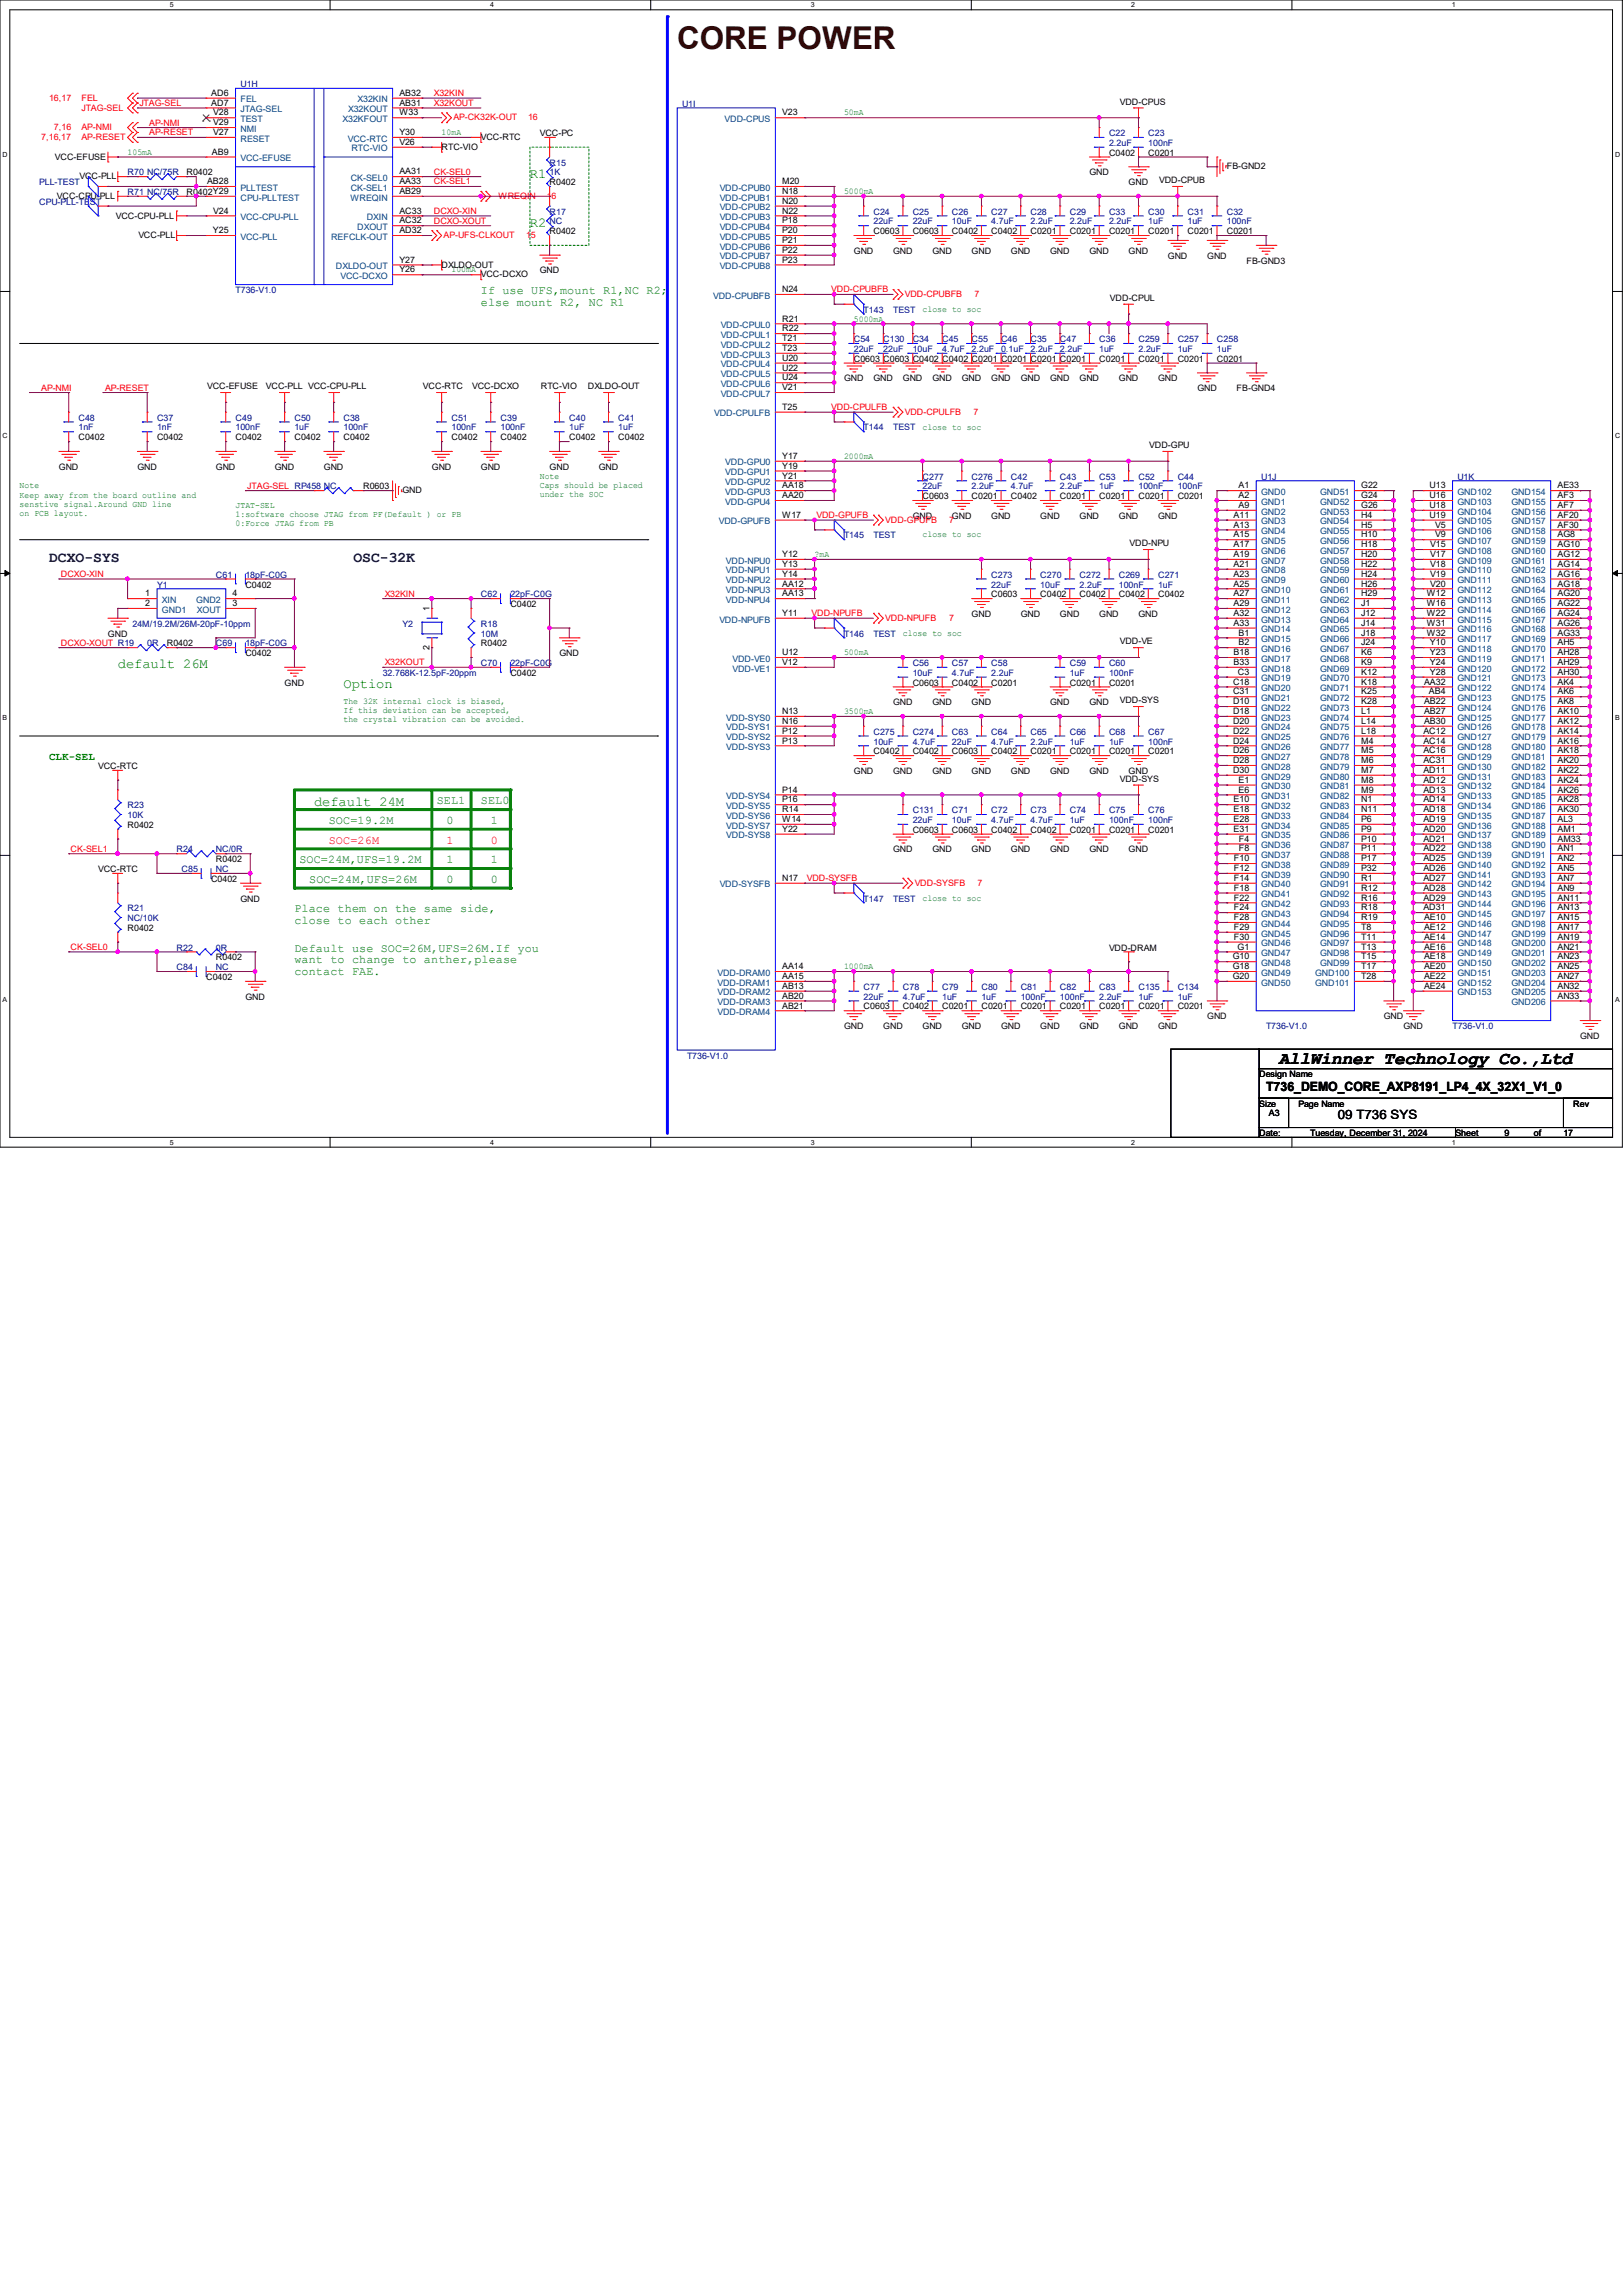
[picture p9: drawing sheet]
<svg xmlns="http://www.w3.org/2000/svg" width="210mm" height="297mm" viewBox="0 0 210 297" stroke-linecap="round" stroke-linejoin="round" font-family="sans-serif">
<defs><g id="words">
<text font-size="4.1" fill="#400000" x="87.6" y="6.3">CORE POWER</text>
<text font-size="2.3" x="165.5" y="137.7">AllWinner Technology Co.,Ltd</text>
<g font-size="1.9" fill="#000040">
<text x="6.3" y="72.7">DCXO-SYS</text>
<text x="45.7" y="72.7">OSC-32K</text>
</g>
<g font-size="1.8" fill="#008000">
<text x="68.6" y="23">R1</text>
<text x="68.6" y="29.3">R2</text>
<text x="15.2" y="86.5">default 26M</text>
<text x="44.4" y="89">Option</text>
<text x="40.6" y="104.3">default 24M</text>
</g>
<g font-size="1.7">
<text x="163.8" y="141.2">T736_DEMO_CORE_AXP8191_LP4_4X_32X1_V1_0</text>
<text x="173.1" y="144.9">09 T736 SYS</text>
</g>
<g font-size="1.5" fill="#008000">
<text x="62.2" y="38.1">If use UFS,mount R1,NC R2;</text>
<text x="62.2" y="39.6">else mount R2, NC R1</text>
<text x="42.5" y="106.6">SOC=19.2M</text>
<text x="56.5" y="104.1">SEL1</text>
<text x="57.8" y="106.6">0</text>
<text x="62.2" y="104.1">SEL0</text>
<text x="63.5" y="106.6">1</text>
<text x="38.7" y="111.7">SOC=24M,UFS=19.2M</text>
<text x="57.8" y="111.7">1</text>
<text x="63.5" y="111.7">1</text>
<text x="38.1" y="118.1">Place them on the same side,</text>
<text x="38.1" y="119.6">close to each other</text>
<text x="40" y="114.3">SOC=24M,UFS=26M</text>
<text x="57.8" y="114.3">0</text>
<text x="63.5" y="114.3">0</text>
<text x="38.1" y="123.1">Default use SOC=26M,UFS=26M.If you</text>
<text x="38.1" y="124.7">want to change to anther,please</text>
<text x="38.1" y="126.2">contact FAE.</text>
</g>
<g font-size="1.5" fill="#f00">
<text x="42.5" y="109.2">SOC=26M</text>
<text x="57.8" y="109.2">1</text>
<text x="63.5" y="109.2">0</text>
</g>
<text font-size="1.4" fill="#008000" x="6.3" y="98.3">CLK-SEL</text>
<g font-size="1.1" fill="#000080">
<text x="31.1" y="11.3">U1H</text>
<text x="88.3" y="13.8">U1I</text>
<text x="143.5" y="17.6">C22</text>
<text x="148.6" y="17.6">C23</text>
<text x="5.1" y="24">PLL-TEST</text>
<text x="16.5" y="22.7">R70 NC/75R</text>
<text x="71.1" y="21.4">R15</text>
<text x="71.1" y="22.7">1K</text>
<text x="143.5" y="18.9">2.2uF</text>
<text x="148.6" y="18.9">100nF</text>
<text x="5.1" y="26.5">CPU-PLL-TEST</text>
<text x="16.5" y="25.2">R71 NC/75R</text>
<text x="71.1" y="27.8">R17</text>
<text x="71.1" y="29">NC</text>
<text x="113" y="27.8">C24</text>
<text x="113" y="29">22uF</text>
<text x="118.1" y="27.8">C25</text>
<text x="118.1" y="29">22uF</text>
<text x="123.2" y="27.8">C26</text>
<text x="123.2" y="29">10uF</text>
<text x="128.3" y="27.8">C27</text>
<text x="128.3" y="29">4.7uF</text>
<text x="133.3" y="27.8">C28</text>
<text x="133.3" y="29">2.2uF</text>
<text x="138.4" y="27.8">C29</text>
<text x="138.4" y="29">2.2uF</text>
<text x="143.5" y="27.8">C33</text>
<text x="143.5" y="29">2.2uF</text>
<text x="148.6" y="27.8">C30</text>
<text x="148.6" y="29">1uF</text>
<text x="153.7" y="27.8">C31</text>
<text x="153.7" y="29">1uF</text>
<text x="158.7" y="27.8">C32</text>
<text x="158.7" y="29">100nF</text>
<text x="30.5" y="37.9">T736-V1.0</text>
<text x="111.8" y="40.5">T143</text>
<text x="115.6" y="40.5">TEST</text>
<text x="110.5" y="44.3">C54</text>
<text x="110.5" y="45.6">22uF</text>
<text x="114.3" y="44.3">C130</text>
<text x="114.3" y="45.6">22uF</text>
<text x="118.1" y="44.3">C34</text>
<text x="118.1" y="45.6">10uF</text>
<text x="121.9" y="44.3">C45</text>
<text x="121.9" y="45.6">4.7uF</text>
<text x="125.7" y="44.3">C55</text>
<text x="125.7" y="45.6">2.2uF</text>
<text x="129.5" y="44.3">C46</text>
<text x="129.5" y="45.6">0.1uF</text>
<text x="133.3" y="44.3">C35</text>
<text x="133.3" y="45.6">2.2uF</text>
<text x="137.2" y="44.3">C47</text>
<text x="137.2" y="45.6">2.2uF</text>
<text x="142.2" y="44.3">C36</text>
<text x="142.2" y="45.6">1uF</text>
<text x="147.3" y="44.3">C259</text>
<text x="147.3" y="45.6">2.2uF</text>
<text x="152.4" y="44.3">C257</text>
<text x="152.4" y="45.6">1uF</text>
<text x="157.5" y="44.3">C258</text>
<text x="157.5" y="45.6">1uF</text>
<text x="10.2" y="54.4">C48</text>
<text x="10.2" y="55.7">1nF</text>
<text x="20.3" y="54.4">C37</text>
<text x="20.3" y="55.7">1nF</text>
<text x="30.5" y="54.4">C49</text>
<text x="30.5" y="55.7">100nF</text>
<text x="38.1" y="54.4">C50</text>
<text x="38.1" y="55.7">1uF</text>
<text x="44.4" y="54.4">C38</text>
<text x="44.4" y="55.7">100nF</text>
<text x="58.4" y="54.4">C51</text>
<text x="58.4" y="55.7">100nF</text>
<text x="64.8" y="54.4">C39</text>
<text x="64.8" y="55.7">100nF</text>
<text x="73.7" y="54.4">C40</text>
<text x="73.7" y="55.7">1uF</text>
<text x="80" y="54.4">C41</text>
<text x="80" y="55.7">1uF</text>
<text x="111.8" y="55.7">T144</text>
<text x="115.6" y="55.7">TEST</text>
<text x="119.4" y="62.1">C277</text>
<text x="119.4" y="63.3">22uF</text>
<text x="125.7" y="62.1">C276</text>
<text x="125.7" y="63.3">2.2uF</text>
<text x="130.8" y="62.1">C42</text>
<text x="130.8" y="63.3">4.7uF</text>
<text x="137.2" y="62.1">C43</text>
<text x="137.2" y="63.3">2.2uF</text>
<text x="142.2" y="62.1">C53</text>
<text x="142.2" y="63.3">1uF</text>
<text x="147.3" y="62.1">C52</text>
<text x="147.3" y="63.3">100nF</text>
<text x="152.4" y="62.1">C44</text>
<text x="152.4" y="63.3">100nF</text>
<text x="163.2" y="62.1">U1J</text>
<text x="188.6" y="62.1">U1K</text>
<text x="109.2" y="69.7">T145</text>
<text x="113" y="69.7">TEST</text>
<text x="20.3" y="76">Y1</text>
<text x="27.9" y="74.8">C61</text>
<text x="31.7" y="74.8">18pF-C0G</text>
<text x="62.2" y="77.3">C62</text>
<text x="66" y="77.3">22pF-C0G</text>
<text x="128.3" y="74.8">C273</text>
<text x="128.3" y="76">22uF</text>
<text x="134.6" y="74.8">C270</text>
<text x="134.6" y="76">10uF</text>
<text x="139.7" y="74.8">C272</text>
<text x="139.7" y="76">2.2uF</text>
<text x="144.8" y="74.8">C269</text>
<text x="144.8" y="76">100nF</text>
<text x="149.9" y="74.8">C271</text>
<text x="149.9" y="76">1uF</text>
<text x="17.1" y="81.1">24M/19.2M/26M-20pF-10ppm</text>
<text x="19" y="83.7">0R</text>
<text x="27.9" y="83.7">C69</text>
<text x="31.7" y="83.7">18pF-C0G</text>
<text x="52.1" y="81.1">Y2</text>
<text x="62.2" y="81.1">R18</text>
<text x="62.2" y="82.4">10M</text>
<text x="109.2" y="82.4">T146</text>
<text x="113" y="82.4">TEST</text>
<text x="49.5" y="87.5">32.768K-12.5pF-20ppm</text>
<text x="62.2" y="86.2">C70</text>
<text x="66" y="86.2">22pF-C0G</text>
<text x="118.1" y="86.2">C56</text>
<text x="118.1" y="87.5">10uF</text>
<text x="123.2" y="86.2">C57</text>
<text x="123.2" y="87.5">4.7uF</text>
<text x="128.3" y="86.2">C58</text>
<text x="128.3" y="87.5">2.2uF</text>
<text x="138.4" y="86.2">C59</text>
<text x="138.4" y="87.5">1uF</text>
<text x="143.5" y="86.2">C60</text>
<text x="143.5" y="87.5">100nF</text>
<text x="113" y="95.1">C275</text>
<text x="118.1" y="95.1">C274</text>
<text x="123.2" y="95.1">C63</text>
<text x="128.3" y="95.1">C64</text>
<text x="133.3" y="95.1">C65</text>
<text x="138.4" y="95.1">C66</text>
<text x="143.5" y="95.1">C68</text>
<text x="148.6" y="95.1">C67</text>
<text x="113" y="96.4">10uF</text>
<text x="118.1" y="96.4">4.7uF</text>
<text x="123.2" y="96.4">22uF</text>
<text x="128.3" y="96.4">4.7uF</text>
<text x="133.3" y="96.4">2.2uF</text>
<text x="138.4" y="96.4">1uF</text>
<text x="143.5" y="96.4">1uF</text>
<text x="148.6" y="96.4">100nF</text>
<text x="16.5" y="104.6">R23</text>
<text x="16.5" y="105.9">10K</text>
<text x="118.1" y="105.2">C131</text>
<text x="118.1" y="106.5">22uF</text>
<text x="123.2" y="105.2">C71</text>
<text x="123.2" y="106.5">10uF</text>
<text x="128.3" y="105.2">C72</text>
<text x="128.3" y="106.5">4.7uF</text>
<text x="133.3" y="105.2">C73</text>
<text x="133.3" y="106.5">4.7uF</text>
<text x="138.4" y="105.2">C74</text>
<text x="138.4" y="106.5">1uF</text>
<text x="143.5" y="105.2">C75</text>
<text x="143.5" y="106.5">100nF</text>
<text x="148.6" y="105.2">C76</text>
<text x="148.6" y="106.5">100nF</text>
<text x="22.9" y="110.3">R24</text>
<text x="23.5" y="112.9">C85</text>
<text x="27.9" y="110.3">NC/0R</text>
<text x="27.9" y="112.9">NC</text>
<text x="16.5" y="117.9">R21</text>
<text x="16.5" y="119.2">NC/10K</text>
<text x="111.8" y="116.7">T147</text>
<text x="115.6" y="116.7">TEST</text>
<text x="22.9" y="123">R22</text>
<text x="22.9" y="125.6">C84</text>
<text x="27.9" y="123">0R</text>
<text x="27.9" y="125.6">NC</text>
<text x="111.8" y="128.1">C77</text>
<text x="111.8" y="129.4">22uF</text>
<text x="116.8" y="128.1">C78</text>
<text x="116.8" y="129.4">4.7uF</text>
<text x="121.9" y="128.1">C79</text>
<text x="121.9" y="129.4">1uF</text>
<text x="127" y="128.1">C80</text>
<text x="127" y="129.4">1uF</text>
<text x="132.1" y="128.1">C81</text>
<text x="132.1" y="129.4">100nF</text>
<text x="137.2" y="128.1">C82</text>
<text x="137.2" y="129.4">100nF</text>
<text x="142.2" y="128.1">C83</text>
<text x="142.2" y="129.4">2.2uF</text>
<text x="147.3" y="128.1">C135</text>
<text x="147.3" y="129.4">1uF</text>
<text x="152.4" y="128.1">C134</text>
<text x="152.4" y="129.4">1uF</text>
<text x="88.9" y="137">T736-V1.0</text>
<text x="163.8" y="133.2">T736-V1.0</text>
<text x="188" y="133.2">T736-V1.0</text>
</g>
<g font-size="1.1" fill="#f00">
<text x="6.3" y="13">16,17</text>
<text x="7" y="16.8">7,16</text>
<text x="10.5" y="14.3">JTAG-SEL</text>
<text x="10.5" y="13">FEL</text>
<text x="10.5" y="16.8">AP-NMI</text>
<text x="18" y="13.7">JTAG-SEL</text>
<text x="19.3" y="16.3">AP-NMI</text>
<text x="19.3" y="17.5">AP-RESET</text>
<text x="56.1" y="13.7">X32KOUT</text>
<text x="56.1" y="12.4">X32KIN</text>
<text x="58.7" y="15.6">AP-CK32K-OUT</text>
<text x="68.3" y="15.6">16</text>
<text x="5.3" y="18.1">7,16,17</text>
<text x="10.5" y="18.1">AP-RESET</text>
<text x="56.1" y="23.9">CK-SEL1</text>
<text x="56.1" y="22.6">CK-SEL0</text>
<text x="56.1" y="27.7">DCXO-XIN</text>
<text x="56.1" y="29">DCXO-XOUT</text>
<text x="64.5" y="25.7">WREQIN</text>
<text x="70.7" y="25.7">16</text>
<text x="57.4" y="30.8">AP-UFS-CLKOUT</text>
<text x="68.1" y="30.8">15</text>
<text x="107.6" y="37.8">VDD-CPUBFB</text>
<text x="117.1" y="38.4">VDD-CPUBFB</text>
<text x="126.1" y="38.4">7</text>
<text x="5.3" y="50.5">AP-NMI</text>
<text x="13.6" y="50.5">AP-RESET</text>
<text x="107.6" y="53.1">VDD-CPULFB</text>
<text x="117.1" y="53.7">VDD-CPULFB</text>
<text x="126" y="53.7">7</text>
<text x="32" y="63.2">JTAG-SEL RP458 NC</text>
<text x="105.7" y="67.1">VDD-GPUFB</text>
<text x="114.6" y="67.7">VDD-GPUFB</text>
<text x="122.8" y="67.7">7</text>
<text x="7.9" y="74.7">DCXO-XIN</text>
<text x="49.8" y="77.2">X32KIN</text>
<text x="7.9" y="83.6">DCXO-XOUT R19</text>
<text x="105" y="79.8">VDD-NPUFB</text>
<text x="114.6" y="80.4">VDD-NPUFB</text>
<text x="122.8" y="80.4">7</text>
<text x="49.8" y="86.1">X32KOUT</text>
<text x="9.1" y="110.2">CK-SEL1</text>
<text x="104.4" y="114">VDD-SYSFB</text>
<text x="118.4" y="114.6">VDD-SYSFB</text>
<text x="126.5" y="114.6">7</text>
<text x="9.1" y="122.9">CK-SEL0</text>
</g>
<g font-size="1.1">
<text x="27.3" y="12.4">AD6</text>
<text x="27.3" y="13.7">AD7</text>
<text x="27.6" y="14.9">V28</text>
<text x="27.6" y="16.2">V29</text>
<text x="27.6" y="17.5">V27</text>
<text x="51.7" y="12.4">AB32</text>
<text x="51.7" y="13.7">AB31</text>
<text x="51.7" y="14.9">W33</text>
<text x="51.7" y="17.5">Y30</text>
<text x="69.8" y="17.6">VCC-PC</text>
<text x="101.2" y="14.9">V23</text>
<text x="144.9" y="13.5">VDD-CPUS</text>
<text x="7.1" y="20.7">VCC-EFUSE</text>
<text x="10.3" y="23.2">VCC-PLL</text>
<text x="24.1" y="22.7">R0402</text>
<text x="26.8" y="23.8">AB28</text>
<text x="27.4" y="20">AB9</text>
<text x="51.7" y="18.8">V26</text>
<text x="51.7" y="22.6">AA31</text>
<text x="51.7" y="23.8">AA33</text>
<text x="57.1" y="19.4">RTC-VIO</text>
<text x="62.2" y="18.1">VCC-RTC</text>
<text x="71.1" y="24">R0402</text>
<text x="101.2" y="23.8">M20</text>
<text x="141" y="22.7">GND</text>
<text x="143.5" y="20.2">C0402</text>
<text x="146" y="24">GND</text>
<text x="148.6" y="20.2">C0201</text>
<text x="150" y="23.7">VDD-CPUB</text>
<text x="158.7" y="21.9">FB-GND2</text>
<text x="7.4" y="25.7">VCC-CPU-PLL</text>
<text x="15" y="28.3">VCC-CPU-PLL</text>
<text x="24.1" y="25.2">R0402Y29</text>
<text x="27.6" y="27.6">V24</text>
<text x="51.7" y="25.1">AB29</text>
<text x="51.7" y="27.6">AC33</text>
<text x="51.7" y="28.9">AC32</text>
<text x="101.2" y="25.1">N18</text>
<text x="101.2" y="26.4">N20</text>
<text x="101.2" y="27.6">N22</text>
<text x="101.2" y="28.9">P18</text>
<text x="17.9" y="30.8">VCC-PLL</text>
<text x="27.6" y="30.2">Y25</text>
<text x="51.7" y="30.2">AD32</text>
<text x="51.7" y="34">Y27</text>
<text x="51.7" y="35.3">Y26</text>
<text x="57.1" y="34.6">DXLDO-OUT</text>
<text x="62.2" y="35.9">VCC-DCXO</text>
<text x="69.8" y="35.4">GND</text>
<text x="71.1" y="30.3">R0402</text>
<text x="101.2" y="30.2">P20</text>
<text x="101.2" y="31.5">P21</text>
<text x="101.2" y="32.7">P22</text>
<text x="101.2" y="34">P23</text>
<text x="110.5" y="32.9">GND</text>
<text x="113" y="30.3">C0603</text>
<text x="115.6" y="32.9">GND</text>
<text x="118.1" y="30.3">C0603</text>
<text x="120.6" y="32.9">GND</text>
<text x="123.2" y="30.3">C0402</text>
<text x="125.7" y="32.9">GND</text>
<text x="128.3" y="30.3">C0402</text>
<text x="130.8" y="32.9">GND</text>
<text x="133.3" y="30.3">C0201</text>
<text x="135.9" y="32.9">GND</text>
<text x="138.4" y="30.3">C0201</text>
<text x="141" y="32.9">GND</text>
<text x="143.5" y="30.3">C0201</text>
<text x="146" y="32.9">GND</text>
<text x="148.6" y="30.3">C0201</text>
<text x="151.1" y="33.5">GND</text>
<text x="153.7" y="30.3">C0201</text>
<text x="156.2" y="33.5">GND</text>
<text x="158.7" y="30.3">C0201</text>
<text x="161.3" y="34.1">FB-GND3</text>
<text x="101.2" y="37.8">N24</text>
<text x="101.2" y="41.6">R21</text>
<text x="143.6" y="38.9">VDD-CPUL</text>
<text x="101.2" y="42.9">R22</text>
<text x="101.2" y="44.2">T21</text>
<text x="101.2" y="45.4">T23</text>
<text x="101.2" y="46.7">U20</text>
<text x="101.2" y="48">U22</text>
<text x="110.5" y="46.8">C0603 C0603 C0402 C0402 C0201 C0201 C0201 C0201</text>
<text x="142.2" y="46.8">C0201</text>
<text x="147.3" y="46.8">C0201</text>
<text x="152.4" y="46.8">C0201</text>
<text x="157.5" y="46.8">C0201</text>
<text x="26.8" y="50.4">VCC-EFUSE</text>
<text x="34.4" y="50.4">VCC-PLL VCC-CPU-PLL</text>
<text x="54.7" y="50.4">VCC-RTC</text>
<text x="61.1" y="50.4">VCC-DCXO</text>
<text x="70" y="50.4">RTC-VIO</text>
<text x="76.1" y="50.4">DXLDO-OUT</text>
<text x="101.2" y="53">T25</text>
<text x="101.2" y="49.2">U24</text>
<text x="101.2" y="50.5">V21</text>
<text x="109.2" y="49.4">GND</text>
<text x="113" y="49.4">GND</text>
<text x="116.8" y="49.4">GND</text>
<text x="120.6" y="49.4">GND</text>
<text x="124.5" y="49.4">GND</text>
<text x="128.3" y="49.4">GND</text>
<text x="132.1" y="49.4">GND</text>
<text x="135.9" y="49.4">GND</text>
<text x="139.7" y="49.4">GND</text>
<text x="144.8" y="49.4">GND</text>
<text x="149.9" y="49.4">GND</text>
<text x="154.9" y="50.6">GND</text>
<text x="160" y="50.6">FB-GND4</text>
<text x="10.2" y="57">C0402</text>
<text x="20.3" y="57">C0402</text>
<text x="30.5" y="57">C0402</text>
<text x="38.1" y="57">C0402</text>
<text x="44.4" y="57">C0402</text>
<text x="58.4" y="57">C0402</text>
<text x="64.8" y="57">C0402</text>
<text x="73.7" y="57">C0402</text>
<text x="80" y="57">C0402</text>
<text x="101.2" y="59.4">Y17</text>
<text x="148.7" y="58">VDD-GPU</text>
<text x="7.6" y="60.8">GND</text>
<text x="17.8" y="60.8">GND</text>
<text x="27.9" y="60.8">GND</text>
<text x="35.6" y="60.8">GND</text>
<text x="41.9" y="60.8">GND</text>
<text x="47" y="63.3">R0603</text>
<text x="52.1" y="63.8">GND</text>
<text x="55.9" y="60.8">GND</text>
<text x="62.2" y="60.8">GND</text>
<text x="71.1" y="60.8">GND</text>
<text x="77.5" y="60.8">GND</text>
<text x="101.2" y="60.7">Y19</text>
<text x="101.2" y="61.9">Y21</text>
<text x="101.2" y="63.2">AA18</text>
<text x="101.2" y="64.5">AA20</text>
<text x="119.4" y="64.6">C0603</text>
<text x="125.7" y="64.6">C0201</text>
<text x="130.8" y="64.6">C0402</text>
<text x="137.2" y="64.6">C0201</text>
<text x="142.2" y="64.6">C0201</text>
<text x="147.3" y="64.6">C0201</text>
<text x="152.4" y="64.6">C0201</text>
<text x="160.3" y="64.5">A2</text>
<text x="160.3" y="65.7">A9</text>
<text x="160.3" y="63.2">A1</text>
<text x="176.1" y="63.2">G22</text>
<text x="176.1" y="64.5">G24</text>
<text x="176.1" y="65.7">G26</text>
<text x="185" y="63.2">U13</text>
<text x="185" y="64.5">U16</text>
<text x="185" y="65.7">U18</text>
<text x="201.5" y="63.2">AE33</text>
<text x="201.5" y="64.5">AF3</text>
<text x="201.5" y="65.7">AF7</text>
<text x="101.2" y="67">W17</text>
<text x="118.1" y="67.1">GND</text>
<text x="123.2" y="67.1">GND</text>
<text x="128.3" y="67.1">GND</text>
<text x="134.6" y="67.1">GND</text>
<text x="139.7" y="67.1">GND</text>
<text x="144.8" y="67.1">GND</text>
<text x="146.2" y="70.7">VDD-NPU</text>
<text x="149.9" y="67.1">GND</text>
<text x="159.6" y="67">A11</text>
<text x="159.6" y="68.3">A13</text>
<text x="159.6" y="69.6">A15</text>
<text x="159.6" y="70.8">A17</text>
<text x="176.1" y="67">H4</text>
<text x="176.1" y="68.3">H5</text>
<text x="176.1" y="69.6">H10</text>
<text x="176.1" y="70.8">H18</text>
<text x="185" y="67">U19</text>
<text x="185.1" y="70.8">V15</text>
<text x="185.7" y="68.3">V5</text>
<text x="185.7" y="69.6">V9</text>
<text x="201.5" y="67">AF20</text>
<text x="201.5" y="68.3">AF30</text>
<text x="201.5" y="69.6">AG8</text>
<text x="201.5" y="70.8">AG10</text>
<text x="18.8" y="77.2">1</text>
<text x="30.1" y="77.2">4</text>
<text x="31.7" y="76">C0402</text>
<text x="101.2" y="72.1">Y12</text>
<text x="101.2" y="73.4">Y13</text>
<text x="101.2" y="74.6">Y14</text>
<text x="101.2" y="75.9">AA12</text>
<text x="101.2" y="77.2">AA13</text>
<text x="128.3" y="77.3">C0603</text>
<text x="134.6" y="77.3">C0402</text>
<text x="139.7" y="77.3">C0402</text>
<text x="144.8" y="77.3">C0402</text>
<text x="149.9" y="77.3">C0402</text>
<text x="159.6" y="72.1">A19</text>
<text x="159.6" y="73.4">A21</text>
<text x="159.6" y="74.6">A23</text>
<text x="159.6" y="75.9">A25</text>
<text x="159.6" y="77.2">A27</text>
<text x="176.1" y="72.1">H20</text>
<text x="176.1" y="73.4">H22</text>
<text x="176.1" y="74.6">H24</text>
<text x="176.1" y="75.9">H26</text>
<text x="176.1" y="77.2">H29</text>
<text x="184.6" y="77.2">W12</text>
<text x="185.1" y="72.1">V17</text>
<text x="185.1" y="73.4">V18</text>
<text x="185.1" y="74.6">V19</text>
<text x="185.1" y="75.9">V20</text>
<text x="201.5" y="72.1">AG12</text>
<text x="201.5" y="73.4">AG14</text>
<text x="201.5" y="74.6">AG16</text>
<text x="201.5" y="75.9">AG18</text>
<text x="201.5" y="77.2">AG20</text>
<text x="14" y="82.4">GND</text>
<text x="18.8" y="78.4">2</text>
<text x="21.6" y="83.7">R0402</text>
<text x="30.1" y="78.4">3</text>
<text x="55.6" y="79.1" transform="rotate(-90 55.6 79.1)">1</text>
<text x="62.2" y="83.7">R0402</text>
<text x="66" y="78.6">C0402</text>
<text x="101.2" y="79.7">Y11</text>
<text x="125.7" y="79.8">GND</text>
<text x="132.1" y="79.8">GND</text>
<text x="137.2" y="79.8">GND</text>
<text x="142.2" y="79.8">GND</text>
<text x="144.9" y="83.4">VDD-VE</text>
<text x="147.3" y="79.8">GND</text>
<text x="159.6" y="78.4">A29</text>
<text x="159.6" y="79.7">A32</text>
<text x="159.6" y="81">A33</text>
<text x="160.3" y="82.3">B1</text>
<text x="160.3" y="83.5">B2</text>
<text x="176.1" y="78.4">J1</text>
<text x="176.1" y="79.7">J12</text>
<text x="176.1" y="81">J14</text>
<text x="176.1" y="82.3">J18</text>
<text x="176.1" y="83.5">J24</text>
<text x="184.6" y="78.4">W16</text>
<text x="184.6" y="79.7">W22</text>
<text x="184.6" y="81">W31</text>
<text x="184.6" y="82.3">W32</text>
<text x="185" y="83.5">Y10</text>
<text x="201.5" y="78.4">AG22</text>
<text x="201.5" y="79.7">AG24</text>
<text x="201.5" y="81">AG26</text>
<text x="201.5" y="82.3">AG33</text>
<text x="201.5" y="83.5">AH5</text>
<text x="31.7" y="84.9">C0402</text>
<text x="36.8" y="88.7">GND</text>
<text x="55.6" y="84.1" transform="rotate(-90 55.6 84.1)">2</text>
<text x="66" y="87.5">C0402</text>
<text x="72.4" y="84.9">GND</text>
<text x="101.2" y="84.8">U12</text>
<text x="101.2" y="86.1">V12</text>
<text x="118.1" y="88.7">C0603</text>
<text x="123.2" y="88.7">C0402</text>
<text x="128.3" y="88.7">C0201</text>
<text x="138.4" y="88.7">C0201</text>
<text x="143.5" y="88.7">C0201</text>
<text x="159.6" y="88.6">C18</text>
<text x="159.6" y="89.9">C31</text>
<text x="159.6" y="84.8">B18</text>
<text x="159.6" y="86.1">B33</text>
<text x="160.2" y="87.3">C3</text>
<text x="176.1" y="84.8">K6</text>
<text x="176.1" y="86.1">K9</text>
<text x="176.1" y="87.3">K12</text>
<text x="176.1" y="88.6">K18</text>
<text x="176.1" y="89.9">K25</text>
<text x="184.3" y="88.6">AA32</text>
<text x="184.9" y="89.9">AB4</text>
<text x="185" y="84.8">Y23</text>
<text x="185" y="86.1">Y24</text>
<text x="185" y="87.3">Y28</text>
<text x="201.5" y="84.8">AH28</text>
<text x="201.5" y="86.1">AH29</text>
<text x="201.5" y="87.3">AH30</text>
<text x="201.5" y="88.6">AK4</text>
<text x="201.5" y="89.9">AK6</text>
<text x="101.2" y="92.4">N13</text>
<text x="101.2" y="93.7">N16</text>
<text x="101.2" y="95">P12</text>
<text x="115.6" y="91.3">GND</text>
<text x="120.6" y="91.3">GND</text>
<text x="125.7" y="91.3">GND</text>
<text x="135.9" y="91.3">GND</text>
<text x="141" y="91.3">GND</text>
<text x="144.9" y="91">VDD-SYS</text>
<text x="159.6" y="91.1">D10</text>
<text x="159.6" y="92.4">D18</text>
<text x="159.6" y="93.7">D20</text>
<text x="159.6" y="95">D22</text>
<text x="176.1" y="91.1">K28</text>
<text x="176.1" y="92.4">L1</text>
<text x="176.1" y="93.7">L14</text>
<text x="176.1" y="95">L18</text>
<text x="184.2" y="95">AC12</text>
<text x="184.3" y="91.1">AB22</text>
<text x="184.3" y="92.4">AB27</text>
<text x="184.3" y="93.7">AB30</text>
<text x="201.5" y="91.1">AK8</text>
<text x="201.5" y="92.4">AK10</text>
<text x="201.5" y="93.7">AK12</text>
<text x="201.5" y="95">AK14</text>
<text x="12.7" y="99.5">VCC-RTC</text>
<text x="101.2" y="96.2">P13</text>
<text x="110.5" y="100.2">GND</text>
<text x="113" y="97.6">C0402</text>
<text x="115.6" y="100.2">GND</text>
<text x="118.1" y="97.6">C0402</text>
<text x="120.6" y="100.2">GND</text>
<text x="123.2" y="97.6">C0603</text>
<text x="125.7" y="100.2">GND</text>
<text x="128.3" y="97.6">C0402</text>
<text x="130.8" y="100.2">GND</text>
<text x="133.3" y="97.6">C0201</text>
<text x="135.9" y="100.2">GND</text>
<text x="138.4" y="97.6">C0201</text>
<text x="141" y="100.2">GND</text>
<text x="143.5" y="97.6">C0201</text>
<text x="144.9" y="101.2">VDD-SYS</text>
<text x="146" y="100.2">GND</text>
<text x="148.6" y="97.6">C0201</text>
<text x="159.6" y="96.2">D24</text>
<text x="159.6" y="97.5">D26</text>
<text x="159.6" y="98.8">D28</text>
<text x="159.6" y="100">D30</text>
<text x="160.3" y="101.3">E1</text>
<text x="176.1" y="96.2">M4</text>
<text x="176.1" y="97.5">M5</text>
<text x="176.1" y="98.8">M6</text>
<text x="176.1" y="100">M7</text>
<text x="176.1" y="101.3">M8</text>
<text x="184.2" y="96.2">AC14</text>
<text x="184.2" y="97.5">AC16</text>
<text x="184.2" y="98.8">AC31</text>
<text x="184.2" y="100">AD11</text>
<text x="184.2" y="101.3">AD12</text>
<text x="201.5" y="96.2">AK16</text>
<text x="201.5" y="97.5">AK18</text>
<text x="201.5" y="98.8">AK20</text>
<text x="201.5" y="100">AK22</text>
<text x="201.5" y="101.3">AK24</text>
<text x="16.5" y="107.1">R0402</text>
<text x="101.2" y="107.7">Y22</text>
<text x="101.2" y="106.4">W14</text>
<text x="101.2" y="102.6">P14</text>
<text x="101.2" y="103.8">P16</text>
<text x="101.2" y="105.1">R14</text>
<text x="118.1" y="107.8">C0603</text>
<text x="123.2" y="107.8">C0603</text>
<text x="128.3" y="107.8">C0402</text>
<text x="133.3" y="107.8">C0402</text>
<text x="138.4" y="107.8">C0201</text>
<text x="143.5" y="107.8">C0201</text>
<text x="148.6" y="107.8">C0201</text>
<text x="159.6" y="103.8">E10</text>
<text x="159.6" y="105.1">E18</text>
<text x="159.6" y="106.4">E28</text>
<text x="159.6" y="107.7">E31</text>
<text x="160.3" y="102.6">E6</text>
<text x="176.1" y="102.6">M9</text>
<text x="176.1" y="103.8">N1</text>
<text x="176.1" y="105.1">N11</text>
<text x="176.1" y="106.4">P6</text>
<text x="176.1" y="107.7">P9</text>
<text x="184.2" y="102.6">AD13</text>
<text x="184.2" y="103.8">AD14</text>
<text x="184.2" y="105.1">AD18</text>
<text x="184.2" y="106.4">AD19</text>
<text x="184.2" y="107.7">AD20</text>
<text x="201.5" y="102.6">AK26</text>
<text x="201.5" y="103.8">AK28</text>
<text x="201.5" y="105.1">AK30</text>
<text x="201.5" y="106.4">AL3</text>
<text x="201.5" y="107.7">AM1</text>
<text x="12.7" y="112.9">VCC-RTC</text>
<text x="27.9" y="111.6">R0402</text>
<text x="115.6" y="110.3">GND</text>
<text x="120.6" y="110.3">GND</text>
<text x="125.7" y="110.3">GND</text>
<text x="130.8" y="110.3">GND</text>
<text x="135.9" y="110.3">GND</text>
<text x="141" y="110.3">GND</text>
<text x="146" y="110.3">GND</text>
<text x="159.7" y="111.5">F10</text>
<text x="159.7" y="112.7">F12</text>
<text x="160.3" y="108.9">F4</text>
<text x="160.3" y="110.2">F8</text>
<text x="176.1" y="108.9">P10</text>
<text x="176.1" y="110.2">P11</text>
<text x="176.1" y="111.5">P17</text>
<text x="176.1" y="112.7">P32</text>
<text x="184.2" y="108.9">AD21</text>
<text x="184.2" y="110.2">AD22</text>
<text x="184.2" y="111.5">AD25</text>
<text x="184.2" y="112.7">AD26</text>
<text x="201.5" y="108.9">AM33</text>
<text x="201.5" y="110.2">AN1</text>
<text x="201.5" y="111.5">AN2</text>
<text x="201.5" y="112.7">AN5</text>
<text x="27.3" y="114.1">C0402</text>
<text x="31.1" y="116.7">GND</text>
<text x="101.2" y="114">N17</text>
<text x="159.7" y="114">F14</text>
<text x="159.7" y="115.3">F18</text>
<text x="159.7" y="116.5">F22</text>
<text x="159.7" y="117.8">F24</text>
<text x="159.7" y="119.1">F28</text>
<text x="176.1" y="114">R1</text>
<text x="176.1" y="115.3">R12</text>
<text x="176.1" y="116.5">R16</text>
<text x="176.1" y="117.8">R18</text>
<text x="176.1" y="119.1">R19</text>
<text x="184.2" y="114">AD27</text>
<text x="184.2" y="115.3">AD28</text>
<text x="184.2" y="116.5">AD29</text>
<text x="184.2" y="117.8">AD31</text>
<text x="184.3" y="119.1">AE10</text>
<text x="201.5" y="114">AN7</text>
<text x="201.5" y="115.3">AN9</text>
<text x="201.5" y="116.5">AN11</text>
<text x="201.5" y="117.8">AN13</text>
<text x="201.5" y="119.1">AN15</text>
<text x="16.5" y="120.5">R0402</text>
<text x="27.9" y="124.3">R0402</text>
<text x="101.2" y="125.4">AA14</text>
<text x="143.5" y="123">VDD-DRAM</text>
<text x="159.5" y="124.2">G10</text>
<text x="159.5" y="125.4">G18</text>
<text x="159.7" y="120.4">F29</text>
<text x="159.7" y="121.6">F30</text>
<text x="160.1" y="122.9">G1</text>
<text x="176.1" y="120.4">T8</text>
<text x="176.1" y="121.6">T11</text>
<text x="176.1" y="122.9">T13</text>
<text x="176.1" y="124.2">T15</text>
<text x="176.1" y="125.4">T17</text>
<text x="184.3" y="120.4">AE12</text>
<text x="184.3" y="121.6">AE14</text>
<text x="184.3" y="122.9">AE16</text>
<text x="184.3" y="124.2">AE18</text>
<text x="184.3" y="125.4">AE20</text>
<text x="201.5" y="120.4">AN17</text>
<text x="201.5" y="121.6">AN19</text>
<text x="201.5" y="122.9">AN21</text>
<text x="201.5" y="124.2">AN23</text>
<text x="201.5" y="125.4">AN25</text>
<text x="26.7" y="126.8">C0402</text>
<text x="31.7" y="129.4">GND</text>
<text x="101.2" y="126.7">AA15</text>
<text x="101.2" y="128">AB13</text>
<text x="101.2" y="129.2">AB20</text>
<text x="101.2" y="130.5">AB21</text>
<text x="111.8" y="130.6">C0603</text>
<text x="116.8" y="130.6">C0402</text>
<text x="121.9" y="130.6">C0201</text>
<text x="127" y="130.6">C0201</text>
<text x="132.1" y="130.6">C0201</text>
<text x="137.2" y="130.6">C0201</text>
<text x="142.2" y="130.6">C0201</text>
<text x="147.3" y="130.6">C0201</text>
<text x="152.4" y="130.6">C0201</text>
<text x="156.2" y="131.9">GND</text>
<text x="159.5" y="126.7">G20</text>
<text x="176.1" y="126.7">T28</text>
<text x="179.1" y="131.9">GND</text>
<text x="184.3" y="126.7">AE22</text>
<text x="184.3" y="128">AE24</text>
<text x="201.5" y="126.7">AN27</text>
<text x="201.5" y="128">AN32</text>
<text x="201.5" y="129.2">AN33</text>
<text x="109.2" y="133.2">GND</text>
<text x="114.3" y="133.2">GND</text>
<text x="119.4" y="133.2">GND</text>
<text x="124.5" y="133.2">GND</text>
<text x="129.5" y="133.2">GND</text>
<text x="134.6" y="133.2">GND</text>
<text x="139.7" y="133.2">GND</text>
<text x="144.8" y="133.2">GND</text>
<text x="149.9" y="133.2">GND</text>
<text x="181.6" y="133.2">GND</text>
<text x="204.5" y="134.5">GND</text>
<text x="162.9" y="139.4">Design Name</text>
<text x="162.9" y="143.2">Size</text>
<text x="168" y="143.2">Page Name</text>
<text x="203.6" y="143.2">Rev</text>
<text x="162.9" y="147">Date:</text>
<text x="164.2" y="144.5">A3</text>
<text x="169.5" y="147">Tuesday, December 31, 2024</text>
<text x="188.3" y="147">Sheet</text>
<text x="194.7" y="147">9</text>
<text x="198.5" y="147">of</text>
<text x="202.3" y="147">17</text>
</g>
<g font-size="1.1" fill="#004080">
<text x="31.1" y="13.3">FEL</text>
<text x="31.1" y="14.5">JTAG-SEL</text>
<text x="31.1" y="15.8">TEST</text>
<text x="31.1" y="17.1">NMI</text>
<text x="44.3" y="15.8">X32KFOUT</text>
<text x="45" y="14.5">X32KOUT</text>
<text x="46.3" y="13.3">X32KIN</text>
<text x="93.8" y="15.8">VDD-CPUS</text>
<text x="31.1" y="18.3">RESET</text>
<text x="31.1" y="20.9">VCC-EFUSE</text>
<text x="45" y="18.3">VCC-RTC</text>
<text x="45.4" y="23.4">CK-SEL0</text>
<text x="45.5" y="19.6">RTC-VIO</text>
<text x="31.1" y="24.7">PLLTEST</text>
<text x="31.1" y="26">CPU-PLLTEST</text>
<text x="31.1" y="28.5">VCC-CPU-PLL</text>
<text x="45.3" y="26">WREQIN</text>
<text x="45.4" y="24.7">CK-SEL1</text>
<text x="46.2" y="29.8">DXOUT</text>
<text x="47.5" y="28.5">DXIN</text>
<text x="93.1" y="26">VDD-CPUB1</text>
<text x="93.1" y="27.2">VDD-CPUB2</text>
<text x="93.1" y="28.5">VDD-CPUB3</text>
<text x="93.1" y="29.8">VDD-CPUB4</text>
<text x="93.1" y="24.7">VDD-CPUB0</text>
<text x="31.1" y="31">VCC-PLL</text>
<text x="42.8" y="31">REFCLK-OUT</text>
<text x="43.5" y="34.8">DXLDO-OUT</text>
<text x="93.1" y="31">VDD-CPUB5</text>
<text x="93.1" y="32.3">VDD-CPUB6</text>
<text x="93.1" y="33.6">VDD-CPUB7</text>
<text x="93.1" y="34.8">VDD-CPUB8</text>
<text x="44.1" y="36.1">VCC-DCXO</text>
<text x="92.3" y="38.7">VDD-CPUBFB</text>
<text x="93.3" y="42.5">VDD-CPUL0</text>
<text x="93.3" y="43.7">VDD-CPUL1</text>
<text x="93.3" y="45">VDD-CPUL2</text>
<text x="93.3" y="46.3">VDD-CPUL3</text>
<text x="93.3" y="47.5">VDD-CPUL4</text>
<text x="92.4" y="53.9">VDD-CPULFB</text>
<text x="93.3" y="48.8">VDD-CPUL5</text>
<text x="93.3" y="50.1">VDD-CPUL6</text>
<text x="93.3" y="51.4">VDD-CPUL7</text>
<text x="93.9" y="60.2">VDD-GPU0</text>
<text x="93.9" y="61.5">VDD-GPU1</text>
<text x="93.9" y="62.8">VDD-GPU2</text>
<text x="93.9" y="64.1">VDD-GPU3</text>
<text x="93.9" y="65.3">VDD-GPU4</text>
<text x="163.2" y="65.3">GND1</text>
<text x="163.2" y="64.1">GND0</text>
<text x="170.8" y="64.1">GND51</text>
<text x="170.8" y="65.3">GND52</text>
<text x="188.6" y="64.1">GND102</text>
<text x="188.6" y="65.3">GND103</text>
<text x="195.6" y="64.1">GND154</text>
<text x="195.6" y="65.3">GND155</text>
<text x="93" y="67.9">VDD-GPUFB</text>
<text x="163.2" y="66.6">GND2</text>
<text x="163.2" y="67.9">GND3</text>
<text x="163.2" y="69.1">GND4</text>
<text x="163.2" y="70.4">GND5</text>
<text x="163.2" y="71.7">GND6</text>
<text x="170.8" y="67.9">GND54</text>
<text x="170.8" y="69.1">GND55</text>
<text x="170.8" y="70.4">GND56</text>
<text x="170.8" y="71.7">GND57</text>
<text x="170.8" y="66.6">GND53</text>
<text x="188.6" y="66.6">GND104</text>
<text x="188.6" y="67.9">GND105</text>
<text x="188.6" y="69.1">GND106</text>
<text x="188.6" y="70.4">GND107</text>
<text x="188.6" y="71.7">GND108</text>
<text x="195.6" y="66.6">GND156</text>
<text x="195.6" y="67.9">GND157</text>
<text x="195.6" y="69.1">GND158</text>
<text x="195.6" y="70.4">GND159</text>
<text x="195.6" y="71.7">GND160</text>
<text x="93.9" y="72.9">VDD-NPU0</text>
<text x="93.9" y="74.2">VDD-NPU1</text>
<text x="93.9" y="75.5">VDD-NPU2</text>
<text x="93.9" y="76.8">VDD-NPU3</text>
<text x="163.2" y="72.9">GND7</text>
<text x="163.2" y="74.2">GND8</text>
<text x="163.2" y="75.5">GND9</text>
<text x="163.2" y="76.8">GND10</text>
<text x="170.8" y="72.9">GND58</text>
<text x="170.8" y="74.2">GND59</text>
<text x="170.8" y="75.5">GND60</text>
<text x="170.8" y="76.8">GND61</text>
<text x="188.6" y="72.9">GND109</text>
<text x="188.6" y="74.2">GND110</text>
<text x="188.6" y="75.5">GND111</text>
<text x="188.6" y="76.8">GND112</text>
<text x="195.6" y="72.9">GND161</text>
<text x="195.6" y="74.2">GND162</text>
<text x="195.6" y="75.5">GND163</text>
<text x="195.6" y="76.8">GND164</text>
<text x="21" y="78">XIN</text>
<text x="21" y="79.3">GND1</text>
<text x="25.4" y="78">GND2</text>
<text x="25.5" y="79.3">XOUT</text>
<text x="93.1" y="80.6">VDD-NPUFB</text>
<text x="93.9" y="78">VDD-NPU4</text>
<text x="163.2" y="78">GND11</text>
<text x="163.2" y="79.3">GND12</text>
<text x="163.2" y="80.6">GND13</text>
<text x="163.2" y="81.8">GND14</text>
<text x="163.2" y="83.1">GND15</text>
<text x="170.8" y="78">GND62</text>
<text x="170.8" y="79.3">GND63</text>
<text x="170.8" y="80.6">GND64</text>
<text x="170.8" y="81.8">GND65</text>
<text x="170.8" y="83.1">GND66</text>
<text x="188.6" y="78">GND113</text>
<text x="188.6" y="79.3">GND114</text>
<text x="188.6" y="80.6">GND115</text>
<text x="188.6" y="81.8">GND116</text>
<text x="188.6" y="83.1">GND117</text>
<text x="195.6" y="78">GND165</text>
<text x="195.6" y="79.3">GND166</text>
<text x="195.6" y="80.6">GND167</text>
<text x="195.6" y="81.8">GND168</text>
<text x="195.6" y="83.1">GND169</text>
<text x="94.8" y="85.6">VDD-VE0</text>
<text x="94.8" y="86.9">VDD-VE1</text>
<text x="163.2" y="84.4">GND16</text>
<text x="163.2" y="85.6">GND17</text>
<text x="163.2" y="86.9">GND18</text>
<text x="163.2" y="88.2">GND19</text>
<text x="163.2" y="89.5">GND20</text>
<text x="170.8" y="84.4">GND67</text>
<text x="170.8" y="85.6">GND68</text>
<text x="170.8" y="86.9">GND69</text>
<text x="170.8" y="88.2">GND70</text>
<text x="170.8" y="89.5">GND71</text>
<text x="188.6" y="84.4">GND118</text>
<text x="188.6" y="85.6">GND119</text>
<text x="188.6" y="86.9">GND120</text>
<text x="188.6" y="88.2">GND121</text>
<text x="188.6" y="89.5">GND122</text>
<text x="195.6" y="84.4">GND170</text>
<text x="195.6" y="85.6">GND171</text>
<text x="195.6" y="86.9">GND172</text>
<text x="195.6" y="88.2">GND173</text>
<text x="195.6" y="89.5">GND174</text>
<text x="94" y="93.3">VDD-SYS0</text>
<text x="94" y="94.5">VDD-SYS1</text>
<text x="94" y="95.8">VDD-SYS2</text>
<text x="163.2" y="90.7">GND21</text>
<text x="163.2" y="92">GND22</text>
<text x="163.2" y="93.3">GND23</text>
<text x="163.2" y="94.5">GND24</text>
<text x="163.2" y="95.8">GND25</text>
<text x="170.8" y="90.7">GND72</text>
<text x="170.8" y="92">GND73</text>
<text x="170.8" y="93.3">GND74</text>
<text x="170.8" y="94.5">GND75</text>
<text x="170.8" y="95.8">GND76</text>
<text x="188.6" y="90.7">GND123</text>
<text x="188.6" y="92">GND124</text>
<text x="188.6" y="93.3">GND125</text>
<text x="188.6" y="94.5">GND126</text>
<text x="188.6" y="95.8">GND127</text>
<text x="195.6" y="90.7">GND175</text>
<text x="195.6" y="92">GND176</text>
<text x="195.6" y="93.3">GND177</text>
<text x="195.6" y="94.5">GND178</text>
<text x="195.6" y="95.8">GND179</text>
<text x="94" y="97.1">VDD-SYS3</text>
<text x="163.2" y="97.1">GND26</text>
<text x="163.2" y="98.3">GND27</text>
<text x="163.2" y="99.6">GND28</text>
<text x="163.2" y="100.9">GND29</text>
<text x="170.8" y="97.1">GND77</text>
<text x="170.8" y="98.3">GND78</text>
<text x="170.8" y="99.6">GND79</text>
<text x="170.8" y="100.9">GND80</text>
<text x="188.6" y="97.1">GND128</text>
<text x="188.6" y="98.3">GND129</text>
<text x="188.6" y="99.6">GND130</text>
<text x="188.6" y="100.9">GND131</text>
<text x="195.6" y="97.1">GND180</text>
<text x="195.6" y="98.3">GND181</text>
<text x="195.6" y="99.6">GND182</text>
<text x="195.6" y="100.9">GND183</text>
<text x="94" y="107.2">VDD-SYS7</text>
<text x="94" y="103.4">VDD-SYS4</text>
<text x="94" y="104.7">VDD-SYS5</text>
<text x="94" y="106">VDD-SYS6</text>
<text x="163.2" y="102.2">GND30</text>
<text x="163.2" y="103.4">GND31</text>
<text x="163.2" y="104.7">GND32</text>
<text x="163.2" y="106">GND33</text>
<text x="163.2" y="107.2">GND34</text>
<text x="170.8" y="102.2">GND81</text>
<text x="170.8" y="103.4">GND82</text>
<text x="170.8" y="104.7">GND83</text>
<text x="170.8" y="106">GND84</text>
<text x="170.8" y="107.2">GND85</text>
<text x="188.6" y="102.2">GND132</text>
<text x="188.6" y="103.4">GND133</text>
<text x="188.6" y="104.7">GND134</text>
<text x="188.6" y="106">GND135</text>
<text x="188.6" y="107.2">GND136</text>
<text x="195.6" y="102.2">GND184</text>
<text x="195.6" y="103.4">GND185</text>
<text x="195.6" y="104.7">GND186</text>
<text x="195.6" y="106">GND187</text>
<text x="195.6" y="107.2">GND188</text>
<text x="94" y="108.5">VDD-SYS8</text>
<text x="163.2" y="108.5">GND35</text>
<text x="163.2" y="109.8">GND36</text>
<text x="163.2" y="111">GND37</text>
<text x="163.2" y="112.3">GND38</text>
<text x="163.2" y="113.6">GND39</text>
<text x="170.8" y="108.5">GND86</text>
<text x="170.8" y="109.8">GND87</text>
<text x="170.8" y="111">GND88</text>
<text x="170.8" y="112.3">GND89</text>
<text x="170.8" y="113.6">GND90</text>
<text x="188.6" y="108.5">GND137</text>
<text x="188.6" y="109.8">GND138</text>
<text x="188.6" y="111">GND139</text>
<text x="188.6" y="112.3">GND140</text>
<text x="188.6" y="113.6">GND141</text>
<text x="195.6" y="108.5">GND189</text>
<text x="195.6" y="109.8">GND190</text>
<text x="195.6" y="111">GND191</text>
<text x="195.6" y="112.3">GND192</text>
<text x="195.6" y="113.6">GND193</text>
<text x="93.1" y="114.9">VDD-SYSFB</text>
<text x="163.2" y="114.9">GND40</text>
<text x="163.2" y="116.1">GND41</text>
<text x="163.2" y="117.4">GND42</text>
<text x="163.2" y="118.7">GND43</text>
<text x="163.2" y="119.9">GND44</text>
<text x="170.8" y="114.9">GND91</text>
<text x="170.8" y="116.1">GND92</text>
<text x="170.8" y="117.4">GND93</text>
<text x="170.8" y="118.7">GND94</text>
<text x="170.8" y="119.9">GND95</text>
<text x="188.6" y="114.9">GND142</text>
<text x="188.6" y="116.1">GND143</text>
<text x="188.6" y="117.4">GND144</text>
<text x="188.6" y="118.7">GND145</text>
<text x="188.6" y="119.9">GND146</text>
<text x="195.6" y="114.9">GND194</text>
<text x="195.6" y="116.1">GND195</text>
<text x="195.6" y="117.4">GND196</text>
<text x="195.6" y="118.7">GND197</text>
<text x="195.6" y="119.9">GND198</text>
<text x="163.2" y="121.2">GND45</text>
<text x="163.2" y="122.5">GND46</text>
<text x="163.2" y="123.7">GND47</text>
<text x="163.2" y="125">GND48</text>
<text x="170.8" y="121.2">GND96</text>
<text x="170.8" y="122.5">GND97</text>
<text x="170.8" y="123.7">GND98</text>
<text x="170.8" y="125">GND99</text>
<text x="188.6" y="121.2">GND147</text>
<text x="188.6" y="122.5">GND148</text>
<text x="188.6" y="123.7">GND149</text>
<text x="188.6" y="125">GND150</text>
<text x="195.6" y="121.2">GND199</text>
<text x="195.6" y="122.5">GND200</text>
<text x="195.6" y="123.7">GND201</text>
<text x="195.6" y="125">GND202</text>
<text x="92.8" y="127.6">VDD-DRAM1</text>
<text x="92.8" y="128.8">VDD-DRAM2</text>
<text x="92.8" y="130.1">VDD-DRAM3</text>
<text x="92.8" y="131.4">VDD-DRAM4</text>
<text x="92.8" y="126.3">VDD-DRAM0</text>
<text x="163.2" y="126.3">GND49</text>
<text x="163.2" y="127.6">GND50</text>
<text x="170.2" y="127.6">GND101</text>
<text x="170.2" y="126.3">GND100</text>
<text x="188.6" y="126.3">GND151</text>
<text x="188.6" y="127.6">GND152</text>
<text x="188.6" y="128.8">GND153</text>
<text x="195.6" y="126.3">GND203</text>
<text x="195.6" y="127.6">GND204</text>
<text x="195.6" y="128.8">GND205</text>
<text x="195.6" y="130.1">GND206</text>
</g>
<g font-size="1.1" fill="#008000">
<text x="57.1" y="17.5">10mA</text>
<text x="109.2" y="14.9">50mA</text>
<text x="16.5" y="20">105mA</text>
<text x="109.2" y="25.1">5000mA</text>
<text x="58.4" y="35.3">100mA</text>
<text x="110.5" y="41.6">5000mA</text>
<text x="119.4" y="40.3">close to soc</text>
<text x="109.2" y="59.4">2000mA</text>
<text x="119.4" y="55.6">close to soc</text>
<text x="2.5" y="63.2">Note</text>
<text x="2.5" y="64.5">Keep away from the board outline and</text>
<text x="2.5" y="65.6">senstive signal.Around GND line</text>
<text x="30.5" y="65.7">JTAT-SEL</text>
<text x="69.8" y="63.2">Caps should be placed</text>
<text x="69.8" y="64.3">under the SOC</text>
<text x="69.8" y="61.9">Note</text>
<text x="2.5" y="66.8">on PCB layout.</text>
<text x="30.5" y="66.9">1:software choose JTAG from PF(Default ) or PB</text>
<text x="30.5" y="68">0:Force JTAG from PB</text>
<text x="119.4" y="69.6">close to soc</text>
<text x="105.4" y="72.1">?mA</text>
<text x="116.8" y="82.3">close to soc</text>
<text x="109.2" y="84.8">500mA</text>
<text x="44.4" y="91.1">The 32K internal clock is biased,</text>
<text x="44.4" y="92.3">If this deviation can be accepted,</text>
<text x="44.4" y="93.4">the crystal vibration can be avoided.</text>
<text x="109.2" y="92.4">3500mA</text>
<text x="119.4" y="116.5">close to soc</text>
<text x="109.2" y="125.4">1000mA</text>
</g>
<g font-size=".9">
<text x="22" y=".9">5</text>
<text x="63.4" y=".9">4</text>
<text x="104.9" y=".9">3</text>
<text x="146.4" y=".9">2</text>
<text x="187.9" y=".9">1</text>
<text x=".3" y="20.3">D</text>
<text x="209" y="20.3">D</text>
<text x=".3" y="56.7">C</text>
<text x="209" y="56.7">C</text>
<text x=".3" y="93.2">B</text>
<text x="209" y="93.2">B</text>
<text x=".3" y="129.7">A</text>
<text x="209" y="129.7">A</text>
<text x="22" y="148.1">5</text>
<text x="63.4" y="148.1">4</text>
<text x="104.9" y="148.1">3</text>
<text x="146.4" y="148.1">2</text>
<text x="187.9" y="148.1">1</text>
</g>
</g></defs>
<path d="M0 0h209.9v148.5h-209.9zM1.3 1.3h207.4v145.9h-207.4z" fill="none" stroke="#000" stroke-width=".13"/>
<g fill="#fff">
<path d="M22 .1h.5v1h-.5z"/>
<path d="M22 147.3h.5v1h-.5z"/>
</g>
<path d="M42.7 0v1.3M42.7 147.2v1.3" fill="none" stroke="#000" stroke-width=".13"/>
<g fill="#fff">
<path d="M63.4 .1h.5v1h-.5z"/>
<path d="M63.4 147.3h.5v1h-.5z"/>
</g>
<path d="M84.2 0v1.3M84.2 147.2v1.3" fill="none" stroke="#000" stroke-width=".13"/>
<g fill="#fff">
<path d="M104.9 .1h.5v1h-.5z"/>
<path d="M104.9 147.3h.5v1h-.5z"/>
</g>
<path d="M125.7 0v1.3M125.7 147.2v1.3" fill="none" stroke="#000" stroke-width=".13"/>
<g fill="#fff">
<path d="M146.4 .1h.5v1h-.5z"/>
<path d="M146.4 147.3h.5v1h-.5z"/>
</g>
<path d="M167.2 0v1.3M167.2 147.2v1.3" fill="none" stroke="#000" stroke-width=".13"/>
<g fill="#fff">
<path d="M187.9 .1h.5v1h-.5z"/>
<path d="M187.9 147.3h.5v1h-.5z"/>
<path d="M.3 19.5h.7v1h-.7z"/>
<path d="M209 19.5h.6v1h-.6z"/>
<path d="M.3 55.9h.7v1h-.7z"/>
<path d="M209 55.9h.6v1h-.6z"/>
</g>
<path d="M0 37.7h1.3M208.7 37.7h1.2" fill="none" stroke="#000" stroke-width=".13"/>
<g fill="#fff">
<path d="M.3 92.4h.6v1h-.6z"/>
<path d="M209 92.4h.6v1h-.6z"/>
</g>
<path d="M0 74.2h1.3M208.7 74.2h1.2" fill="none" stroke="#000" stroke-width=".13"/>
<path d="M.6 73.8l.7 .4-.7 .3zM208.7 74.2l.6-.4v.7z" fill="#000" stroke="#000" stroke-width=".13"/>
<g fill="#fff">
<path d="M.3 128.9h.6v1h-.6z"/>
<path d="M209 128.9h.5v1h-.5z"/>
</g>
<path d="M0 110.7h1.3M208.7 110.7h1.2" fill="none" stroke="#000" stroke-width=".13"/>
<path d="M86.4 2.2v144.5" fill="none" stroke="#00f" stroke-width=".38"/>
<circle cx="86.4" cy="2.2" r=".19" fill="#00f"/>
<path d="M68.6 19h7.6v12.7h-7.6z" fill="none" stroke="#008000" stroke-width=".13" stroke-dasharray=".3 .3"/>
<path d="M38.1 114.9h27.9" fill="none" stroke="#008000" stroke-width=".38"/>
<circle cx="66" cy="114.9" r=".19" fill="#008000"/>
<path d="M66 102.2v12.7" fill="none" stroke="#008000" stroke-width=".38"/>
<circle cx="66" cy="114.9" r=".19" fill="#008000"/>
<path d="M61 102.2v12.7" fill="none" stroke="#008000" stroke-width=".38"/>
<circle cx="61" cy="114.9" r=".19" fill="#008000"/>
<path d="M55.9 102.2v12.7" fill="none" stroke="#008000" stroke-width=".38"/>
<circle cx="55.9" cy="114.9" r=".19" fill="#008000"/>
<path d="M38.1 102.2v12.7" fill="none" stroke="#008000" stroke-width=".38"/>
<circle cx="38.1" cy="114.9" r=".19" fill="#008000"/>
<path d="M38.1 112.4h27.9" fill="none" stroke="#008000" stroke-width=".38"/>
<circle cx="66" cy="112.4" r=".19" fill="#008000"/>
<path d="M38.1 109.9h27.9" fill="none" stroke="#008000" stroke-width=".38"/>
<circle cx="66" cy="109.9" r=".19" fill="#008000"/>
<path d="M38.1 107.3h27.9" fill="none" stroke="#008000" stroke-width=".38"/>
<circle cx="66" cy="107.3" r=".19" fill="#008000"/>
<path d="M38.1 104.8h27.9" fill="none" stroke="#008000" stroke-width=".38"/>
<circle cx="66" cy="104.8" r=".19" fill="#008000"/>
<path d="M38.1 102.2h27.9" fill="none" stroke="#008000" stroke-width=".38"/>
<circle cx="66" cy="102.2" r=".19" fill="#008000"/>
<g fill="none" stroke="#000" stroke-width=".13">
<path d="M2.5 44.4h82.6M85.1 44.4h.1M2.5 69.8h81.3M83.8 69.8h.1M2.5 95.2h82.6M85.1 95.2h.1M151.5 135.8h11.4v11.4h-11.4zM162.9 135.8h45.8v2.5h-45.8zM162.9 138.3h45.8v3.8h-45.8zM162.9 142.1h3.9v3.8h-3.9zM162.9 145.9h25.4v1.3h-25.4zM188.3 145.9h20.4v1.3h-20.4z"/>
<path d="M202.3 142.1h6.4v3.8h-6.4z"/>
</g>
<g fill="none" stroke="#f00" stroke-width=".13">
<path d="M14 19.7v1.3M17.1 13.3h.1M17.1 14.6h.1M17.1 12.1h.1M17.1 15.9h.1M17.1 17.1h.1M17.1 18.4h.1M17.1 13.3l-.6 .7 .6 .6M17.1 12.1l-.6 .6 .6 .6M17.1 15.9l-.6 .6 .6 .6M17.1 17.1l-.6 .7 .6 .6M17.8 13.3h.1"/>
<path d="M17.8 14.6h.1M17.8 12.1h.1M17.8 15.9h.1M17.8 17.1h.1M17.8 18.4h.1M17.8 13.3l-.7 .7 .7 .6M17.8 12.1l-.7 .6 .7 .6M17.8 15.9l-.7 .6 .7 .6M17.8 17.1l-.7 .7 .7 .6M26.7 12.7h.1M26.7 14h.1M26.7 15.2h.1"/>
<path d="M26.7 16.5h.1M26.7 17.8h.1M26.7 17.8h3.8M26.7 14h3.8M26.7 12.7h3.8M26.7 15.2h3.8M26.7 16.5h3.8M50.8 17.8h3.8M50.8 19h3.8M50.8 14h3.8M50.8 12.7h3.8M50.8 15.2h3.8"/>
<path d="M54.6 12.7h.1M54.6 14h.1M54.6 15.2h.1M54.6 17.8h.1M54.6 19h.1M55.9 19h.1M55.9 19h1.2M57.1 19.7h.1M57.1 15.9h.1M57.1 14.6h.1M57.1 18.4v1.3M57.1 14.6l.7 .6-.7 .7"/>
<path d="M57.8 15.9h.1M57.8 14.6h.1M57.8 14.6l.6 .6-.6 .7M61 17.8h.1M61 17.8h1.2M62.2 18.4h.1M62.2 17.1v1.3M70.5 17.8h1.3M71.1 19h.1M71.1 17.8v2.5M71.8 17.8h.1M100.3 15.2h3.8"/>
<path d="M104.1 15.2h.1M142.2 16.5h.1M142.2 16.5v1.3M142.2 19v1.3M146.7 14h.1M146.7 14h1.3M147.3 15.2h.1M147.3 16.5h.1M147.3 14v1.2M147.3 16.5v1.3M147.3 19v1.3M12.7 24.1h1.3"/>
<path d="M12.7 26.7h1.3M14 21h.1M14 24.1h.1M14 26.7h.1M14 20.3h1.2M15.2 20.3h.1M15.2 24.8h.1M15.2 23.5h.1M15.2 25.4h1.3M15.2 22.2v1.3M15.2 24.8v1.2M15.2 22.9h1.3"/>
<path d="M16.5 25.4h.1M16.5 22.9h.1M17.8 25.4h.1M17.8 22.9h.1M17.8 25.4h1.2M17.8 22.9h1.2M22.9 31.1h.1M22.9 27.3h.1M22.9 25.4h1.2M22.9 22.9h1.2M22.9 30.5h1.2M22.9 27.3v1.3"/>
<path d="M22.9 29.8v1.3M22.9 27.9h1.2M24.1 30.5h.1M24.1 27.9h.1M24.1 25.4h.1M24.1 22.9h.1M26.7 20.3h.1M26.7 24.1h.1M26.7 25.4h.1M26.7 27.9h.1M26.7 30.5h.1M26.7 20.3h3.8"/>
<path d="M26.7 25.4h3.8M26.7 30.5h3.8M26.7 27.9h3.8M26.7 24.1h3.8M50.8 25.4h3.8M50.8 22.9h3.8M50.8 30.5h3.8M50.8 27.9h3.8M50.8 34.3h3.8M50.8 35.6h3.8M50.8 24.1h3.8M50.8 29.2h3.8"/>
<path d="M54.6 22.9h.1M54.6 24.1h.1M54.6 25.4h.1M54.6 27.9h.1M54.6 29.2h.1M54.6 30.5h.1M54.6 34.3h.1M54.6 35.6h.1M55.9 34.3h.1M55.9 31.1h.1M55.9 29.8h.1M55.9 34.3h1.2"/>
<path d="M55.9 29.8l.6 .7-.6 .6M56.5 31.1h.1M56.5 29.8h.1M56.5 29.8l.6 .7-.6 .6M57.1 34.9h.1M57.1 33.7v1.2M61 35.6h.1M61 35.6h1.2M62.2 36.2h.1M62.2 24.8h.1M62.2 26h.1M62.2 34.9v1.3"/>
<path d="M62.2 24.8l.7 .6-.7 .6M62.9 24.8h.1M62.9 26h.1M62.9 24.8l.6 .6-.6 .6M69.8 33h2.6M70.2 33.4h1.8M70.6 33.8h.1M70.6 33.8h1M71 34.2h.2M71.1 25.4h.1M71.1 31.7h.1M71.1 24.1v2.6"/>
<path d="M71.1 30.5v1.2M71.2 34.2h.1M72 33.4h.1M72.4 33h.1M100.3 25.4h3.8M100.3 30.5h3.8M100.3 27.9h3.8M100.3 34.3h3.8M100.3 33h3.8M100.3 24.1h3.8M100.3 31.7h3.8M100.3 29.2h3.8"/>
<path d="M100.3 26.7h3.8M100.3 38.1h3.8M104.1 25.4h.1M104.1 26.7h.1M104.1 27.9h.1M104.1 29.2h.1M104.1 30.5h.1M104.1 38.1h.1M104.1 24.1h.1M104.1 31.7h.1M104.1 33h.1M104.1 34.3h.1"/>
<path d="M109.2 39.4h.1M109.2 39.4h1.3M110.5 30.5h2.5M110.9 30.9h1.7M111.3 31.2h.1M111.3 31.2h1M111.6 31.6h.3M111.8 26.7h.1M111.8 30.5h.1M111.8 26.7v1.2M111.8 29.2v1.3M111.9 31.6h.1"/>
<path d="M112.6 30.9h.1M113 30.5h.1M115.6 38.7h.1M115.6 37.5h.1M115.6 30.5h2.5M115.6 37.5l.6 .6-.6 .6M116 30.9h1.7M116.2 38.7h.1M116.2 37.5h.1M116.2 37.5l.6 .6-.6 .6M116.3 31.2h.1M116.3 31.2h1"/>
<path d="M116.7 31.6h.3M116.8 26.7h.1M116.8 30.5h.1M116.8 26.7v1.2M116.8 29.2v1.3M117 31.6h.1M117.7 30.9h.1M118.1 30.5h.1M120.6 30.5h2.6M121 30.9h1.8M121.4 31.2h.1M121.4 31.2h1"/>
<path d="M121.8 31.6h.2M121.9 26.7h.1M121.9 30.5h.1M121.9 26.7v1.2M121.9 29.2v1.3M122 31.6h.1M122.8 30.9h.1M123.2 30.5h.1M125.7 30.5h2.6M126.1 30.9h1.8M126.5 31.2h.1M126.5 31.2h1"/>
<path d="M126.9 31.6h.2M127 26.7h.1M127 30.5h.1M127 26.7v1.2M127 29.2v1.3M127.1 31.6h.1M127.9 30.9h.1M128.3 30.5h.1M130.8 30.5h2.5M131.2 30.9h1.8M131.6 31.2h.1M131.6 31.2h1"/>
<path d="M132 31.6h.2M132.1 26.7h.1M132.1 30.5h.1M132.1 26.7v1.2M132.1 29.2v1.3M132.2 31.6h.1M133 30.9h.1M133.3 30.5h.1M135.9 30.5h2.5M136.3 30.9h1.7M136.7 31.2h.1M136.7 31.2h1"/>
<path d="M137 31.6h.3M137.2 26.7h.1M137.2 30.5h.1M137.2 26.7v1.2M137.2 29.2v1.3M137.3 31.6h.1M138 30.9h.1M138.4 30.5h.1M141 20.3h2.5M141 30.5h2.5M141.4 20.7h1.7M141.4 30.9h1.7"/>
<path d="M141.7 21.1h.1M141.7 31.2h.1M141.7 21.1h1M141.7 31.2h1M142.1 21.5h.3M142.1 31.6h.3M142.2 26.7h.1M142.2 30.5h.1M142.2 20.3h.1M142.2 26.7v1.2M142.2 29.2v1.3M142.4 21.5h.1"/>
<path d="M142.4 31.6h.1M143.1 20.7h.1M143.1 30.9h.1M143.5 20.3h.1M143.5 30.5h.1M145.4 39.4h.1M145.4 39.4h1.3M146 30.5h2.6M146 21.6h2.6M146 39.4v1.2M146.4 22h1.8M146.4 30.9h1.8"/>
<path d="M146.8 22.4h.1M146.8 31.2h.1M146.8 22.4h1M146.8 31.2h1M147.2 22.7h.2M147.2 31.6h.2M147.3 20.3h.1M147.3 26.7h.1M147.3 30.5h.1M147.3 26.7v1.2M147.3 29.2v1.3M147.4 22.7h.1"/>
<path d="M147.4 31.6h.1M148.2 22h.1M148.2 30.9h.1M148.6 21.6h.1M148.6 30.5h.1M151.1 31.1h2.6M151.5 31.5h1.8M151.8 24.1h.1M151.8 24.1h1.2M151.9 31.9h.1M151.9 31.9h1M152.3 32.3h.2"/>
<path d="M152.4 25.4h.1M152.4 26.7h.1M152.4 30.5h.1M152.4 24.1v1.3M152.4 26.7v1.2M152.4 29.2v1.3M152.5 32.3h.1M153.3 31.5h.1M153.7 31.1h.1M156.2 31.1h2.5M156.6 31.5h1.8M157 31.9h.1"/>
<path d="M157 31.9h1M157.4 32.3h.2M157.5 20.3h.1M157.5 26.7h.1M157.5 30.5h.1M157.5 20.3v2.6M157.5 26.7v1.2M157.5 29.2v1.3M157.6 32.3h.1M157.9 20.7h.1M157.9 20.7v1.8M158.2 22.1h.1"/>
<path d="M158.2 21.1v1M158.4 31.5h.1M158.6 21.5h.1M158.6 21.5v.2M158.7 31.1h.1M162.6 31.7h2.5M162.9 32.1h1.8M163.3 32.5h.1M163.3 32.5h1M163.7 32.9h.3M164 32.9h.1M164.7 32.1h.1"/>
<path d="M165.1 31.7h.1M7.6 58.4h2.6M8 58.8h1.8M8.4 59.2h.1M8.4 59.2h1M8.8 59.6h.2M8.9 53.3h.1M8.9 57.1h.1M8.9 53.3v1.3M8.9 55.9v1.2M9 59.6h.1M9.8 58.8h.1"/>
<path d="M10.2 58.4h.1M17.8 58.4h2.5M18.2 58.8h1.7M18.5 59.2h.1M18.5 59.2h1.1M18.9 59.6h.3M19 53.3h.1M19 57.1h.1M19 53.3v1.3M19 55.9v1.2M19.2 59.6h.1M19.9 58.8h.1"/>
<path d="M20.3 58.4h.1M27.9 58.4h2.6M28.3 58.8h1.8M28.6 50.8h.1M28.6 50.8h1.2M28.7 59.2h.1M28.7 59.2h1M29.1 59.6h.2M29.2 52.1h.1M29.2 53.3h.1M29.2 57.1h.1M29.2 50.8v1.3"/>
<path d="M29.2 53.3v1.3M29.2 55.9v1.2M29.3 59.6h.1M30.1 58.8h.1M30.5 58.4h.1M35.6 58.4h2.5M35.9 58.8h1.8M36.2 50.8h.1M36.2 50.8h1.3M36.3 59.2h.1M36.3 59.2h1M36.7 59.6h.3"/>
<path d="M36.8 52.1h.1M36.8 53.3h.1M36.8 57.1h.1M36.8 50.8v1.3M36.8 53.3v1.3M36.8 55.9v1.2M37 59.6h.1M37.7 58.8h.1M38.1 58.4h.1M41.9 58.4h2.5M42.3 58.8h1.8M42.5 50.8h1.3"/>
<path d="M42.7 59.2h.1M42.7 59.2h1M43.1 59.6h.2M43.2 52.1h.1M43.2 53.3h.1M43.2 57.1h.1M43.2 50.8v1.3M43.2 53.3v1.3M43.2 55.9v1.2M43.3 59.6h.1M43.8 50.8h.1M44.1 58.8h.1"/>
<path d="M44.4 58.4h.1M55.9 58.4h2.5M56.3 58.8h1.7M56.5 50.8h.1M56.5 50.8h1.3M56.6 59.2h.1M56.6 59.2h1.1M57 59.6h.3M57.1 52.1h.1M57.1 53.3h.1M57.1 57.1h.1M57.1 50.8v1.3"/>
<path d="M57.1 53.3v1.3M57.1 55.9v1.2M57.3 59.6h.1M58 58.8h.1M58.4 58.4h.1M62.2 58.4h2.6M62.6 58.8h1.8M62.9 50.8h.1M62.9 50.8h1.2M63 59.2h.1M63 59.2h1M63.4 59.6h.2"/>
<path d="M63.5 52.1h.1M63.5 53.3h.1M63.5 57.1h.1M63.5 50.8v1.3M63.5 53.3v1.3M63.5 55.9v1.2M63.6 59.6h.1M64.4 58.8h.1M64.8 58.4h.1M71.1 58.4h2.6M71.5 58.8h1.8M71.8 50.8h1.2"/>
<path d="M71.9 59.2h.1M71.9 59.2h1M72.3 59.6h.2M72.4 52.1h.1M72.4 53.3h.1M72.4 57.1h.1M72.4 50.8v1.3M72.4 53.3v1.3M72.4 55.9v1.2M72.5 59.6h.1M73 50.8h.1M73.3 58.8h.1"/>
<path d="M73.7 58.4h.1M77.5 58.4h2.5M77.9 58.8h1.7M78.1 50.8h1.3M78.2 59.2h.1M78.2 59.2h1M78.6 59.6h.3M78.7 52.1h.1M78.7 53.3h.1M78.7 57.1h.1M78.7 50.8v1.3M78.7 53.3v1.3"/>
<path d="M78.7 55.9v1.2M78.9 59.6h.1M79.4 50.8h.1M79.6 58.8h.1M80 58.4h.1M100.3 50.8h3.8M100.3 47h3.8M100.3 48.3h3.8M100.3 41.9h3.8M100.3 43.2h3.8M100.3 44.4h3.8M100.3 45.7h3.8"/>
<path d="M100.3 53.3h3.8M100.3 59.7h3.8M100.3 49.5h3.8M104.1 41.9h.1M104.1 43.2h.1M104.1 44.4h.1M104.1 45.7h.1M104.1 47h.1M104.1 48.3h.1M104.1 53.3h.1M104.1 59.7h.1M104.1 49.5h.1"/>
<path d="M104.1 50.8h.1M109.2 54.6h.1M109.2 47h2.6M109.2 54.6h1.3M109.6 47.4h1.8M110 47.8h.1M110 47.8h1M110.4 48.1h.2M110.5 43.2h.1M110.5 47h.1M110.5 43.2v1.2M110.5 45.7v1.3"/>
<path d="M110.6 48.1h.1M111.4 47.4h.1M111.8 47h.1M113 47h2.6M113.4 47.4h1.8M113.8 47.8h.1M113.8 47.8h1M114.2 48.1h.2M114.3 43.2h.1M114.3 47h.1M114.3 43.2v1.2M114.3 45.7v1.3"/>
<path d="M114.4 48.1h.1M115.2 47.4h.1M115.6 47h.1M115.6 54h.1M115.6 52.7h.1M115.6 52.7l.6 .6-.6 .7M116.2 54h.1M116.2 52.7h.1M116.2 52.7l.6 .6-.6 .7M116.8 47h2.6M117.2 47.4h1.8M117.6 47.8h.1"/>
<path d="M117.6 47.8h1M118 48.1h.2M118.1 43.2h.1M118.1 47h.1M118.1 43.2v1.2M118.1 45.7v1.3M118.2 48.1h.1M119 47.4h.1M119.4 47h.1M120.6 47h2.6M121 47.4h1.8M121.4 47.8h.1"/>
<path d="M121.4 47.8h1M121.8 48.1h.2M121.9 43.2h.1M121.9 47h.1M121.9 43.2v1.2M121.9 45.7v1.3M122 48.1h.1M122.8 47.4h.1M123.2 47h.1M124.5 47h2.5M124.8 47.4h1.8M125.2 47.8h.1"/>
<path d="M125.2 47.8h1M125.6 48.1h.3M125.7 43.2h.1M125.7 47h.1M125.7 43.2v1.2M125.7 45.7v1.3M125.9 48.1h.1M126.6 47.4h.1M127 47h.1M128.3 47h2.5M128.7 47.4h1.7M129 47.8h.1"/>
<path d="M129 47.8h1M129.4 48.1h.3M129.5 43.2h.1M129.5 47h.1M129.5 43.2v1.2M129.5 45.7v1.3M129.7 48.1h.1M130.4 47.4h.1M130.8 47h.1M132.1 47h2.5M132.5 47.4h1.7M132.8 47.8h.1"/>
<path d="M132.8 47.8h1.1M133.2 48.1h.3M133.3 43.2h.1M133.3 47h.1M133.3 43.2v1.2M133.3 45.7v1.3M133.5 48.1h.1M134.2 47.4h.1M134.6 47h.1M135.9 47h2.5M136.3 47.4h1.7M136.7 47.8h.1"/>
<path d="M136.7 47.8h1M137 48.1h.3M137.2 47h.1M137.2 43.2h.1M137.2 43.2v1.2M137.2 45.7v1.3M137.3 48.1h.1M138 47.4h.1M138.4 47h.1M139.7 47h2.5M140.1 47.4h1.8M140.5 47.8h.1"/>
<path d="M140.5 47.8h1M140.8 48.1h.3M141 43.2h.1M141 47h.1M141 43.2v1.2M141 45.7v1.3M141.1 48.1h.1M141.9 47.4h.1M142.2 47h.1M144.8 47h2.5M145.2 47.4h1.7M145.5 47.8h.1"/>
<path d="M145.5 47.8h1.1M145.9 48.1h.3M146 40.6h.1M146 47h.1M146 43.2h.1M146 43.2v1.2M146 45.7v1.3M146.2 48.1h.1M146.9 47.4h.1M147.3 47h.1M149.9 47h2.5M150.2 47.4h1.8"/>
<path d="M150.5 58.4h.1M150.5 58.4h1.3M150.6 47.8h.1M150.6 47.8h1M151 48.1h.3M151.1 59.7h.1M151.1 43.2h.1M151.1 47h.1M151.1 43.2v1.2M151.1 45.7v1.3M151.1 58.4v1.3M151.3 48.1h.1"/>
<path d="M152 47.4h.1M152.4 47h.1M154.9 48.3h2.6M155.3 48.6h1.8M155.7 49h.1M155.7 49h1M156.1 49.4h.2M156.2 43.2h.1M156.2 47h.1M156.2 43.2v1.2M156.2 45.7v1.3M156.3 49.4h.1"/>
<path d="M157.1 48.6h.1M157.5 48.3h.1M161.3 48.3h2.5M161.7 48.6h1.7M162.1 49h.1M162.1 49h1M162.4 49.4h.3M162.7 49.4h.1M163.4 48.6h.1M163.8 48.3h.1M16.5 77.5h.1M16.5 78.7h.1"/>
<path d="M16.5 77.5h3.8M16.5 78.7h3.8M29.2 74.9h.1M29.2 77.5h3.8M29.2 74.9h1.3M29.2 78.7h3.8M31.7 74.9h1.3M33 77.5h.1M33 78.7h.1M33 74.9h.1M40.6 63.5h.1M40.6 63.5h1.3"/>
<path d="M45.7 63.5h1.3M47 63.5h.1M50.8 64.8h.1M50.8 62.2v2.6M51.2 64.4h.1M51.2 62.6v1.8M51.6 63h.1M51.6 63v1M51.9 63.6h.1M51.9 63.4v.2M55.9 78.7h.1M55.9 78.7v1.3"/>
<path d="M61 78.7h.1M61 78.7v1.3M63.5 77.5h.1M63.5 77.5h1.3M66 77.5h1.3M67.3 77.5h.1M100.3 64.8h3.8M100.3 77.5h3.8M100.3 67.3h3.8M100.3 72.4h3.8M100.3 73.7h3.8M100.3 74.9h3.8"/>
<path d="M100.3 76.2h3.8M100.3 63.5h3.8M100.3 61h3.8M100.3 62.2h3.8M104.1 61h.1M104.1 62.2h.1M104.1 63.5h.1M104.1 64.8h.1M104.1 67.3h.1M104.1 72.4h.1M104.1 73.7h.1M104.1 74.9h.1"/>
<path d="M104.1 76.2h.1M104.1 77.5h.1M106.7 68.6h.1M106.7 68.6h1.2M113 67.9h.1M113 66.7h.1M113 79.4h.1M113 66.7l.7 .6-.7 .6M113 79.4l.7 .6-.7 .6M113.7 67.9h.1M113.7 66.7h.1M113.7 79.4h.1"/>
<path d="M113.7 66.7l.6 .6-.6 .6M113.7 79.4l.6 .6-.6 .6M118.1 64.8h2.5M118.5 65.2h1.8M118.9 65.5h.1M118.9 65.5h1M119.3 65.9h.2M119.4 61h.1M119.4 64.8h.1M119.4 61v1.2M119.4 63.5v1.3M119.5 65.9h.1"/>
<path d="M120.3 65.2h.1M120.6 64.8h.1M123.2 64.8h2.5M123.6 65.2h1.7M124 65.5h.1M124 65.5h1M124.3 65.9h.3M124.5 61h.1M124.5 64.8h.1M124.5 61v1.2M124.5 63.5v1.3M124.6 65.9h.1"/>
<path d="M125.3 65.2h.1M125.7 64.8h.1M125.7 77.5h2.6M126.1 77.9h1.8M126.5 78.2h.1M126.5 78.2h1M126.9 78.6h.2M127 73.7h.1M127 77.5h.1M127 73.7v1.2M127 76.2v1.3M127.1 78.6h.1"/>
<path d="M127.9 77.9h.1M128.3 77.5h.1M128.3 64.8h2.5M128.7 65.2h1.7M129 65.5h.1M129 65.5h1M129.4 65.9h.3M129.5 61h.1M129.5 64.8h.1M129.5 61v1.2M129.5 63.5v1.3M129.7 65.9h.1"/>
<path d="M130.4 65.2h.1M130.8 64.8h.1M132.1 77.5h2.5M132.5 77.9h1.7M132.8 78.2h.1M132.8 78.2h1.1M133.2 78.6h.3M133.3 73.7h.1M133.3 77.5h.1M133.3 73.7v1.2M133.3 76.2v1.3M133.5 78.6h.1"/>
<path d="M134.2 77.9h.1M134.6 77.5h.1M134.6 64.8h2.6M135 65.2h1.8M135.4 65.5h.1M135.4 65.5h1M135.8 65.9h.2M135.9 61h.1M135.9 64.8h.1M135.9 61v1.2M135.9 63.5v1.3M136 65.9h.1"/>
<path d="M136.8 65.2h.1M137.2 64.8h.1M137.2 77.5h2.5M137.5 77.9h1.8M137.9 78.2h.1M137.9 78.2h1M138.3 78.6h.3M138.4 73.7h.1M138.4 77.5h.1M138.4 73.7v1.2M138.4 76.2v1.3M138.6 78.6h.1"/>
<path d="M139.3 77.9h.1M139.7 77.5h.1M139.7 64.8h2.5M140.1 65.2h1.8M140.5 65.5h.1M140.5 65.5h1M140.8 65.9h.3M141 61h.1M141 64.8h.1M141 61v1.2M141 63.5v1.3M141.1 65.9h.1"/>
<path d="M141.9 65.2h.1M142.2 64.8h.1M142.2 77.5h2.6M142.6 77.9h1.8M143 78.2h.1M143 78.2h1M143.4 78.6h.2M143.5 73.7h.1M143.5 77.5h.1M143.5 73.7v1.2M143.5 76.2v1.3M143.6 78.6h.1"/>
<path d="M144.4 77.9h.1M144.8 77.5h.1M144.8 64.8h2.5M145.2 65.2h1.7M145.5 65.5h.1M145.5 65.5h1.1M145.9 65.9h.3M146 61h.1M146 64.8h.1M146 61v1.2M146 63.5v1.3M146.2 65.9h.1"/>
<path d="M146.9 65.2h.1M147.3 64.8h.1M147.3 77.5h2.6M147.7 77.9h1.8M148 71.1h.1M148 71.1h1.2M148.1 78.2h.1M148.1 78.2h1M148.5 78.6h.2M148.6 72.4h.1M148.6 73.7h.1M148.6 77.5h.1"/>
<path d="M148.6 71.1v1.3M148.6 73.7v1.2M148.6 76.2v1.3M148.7 78.6h.1M149.5 77.9h.1M149.9 77.5h.1M149.9 64.8h2.5M150.2 65.2h1.8M150.6 65.5h.1M150.6 65.5h1M151 65.9h.3M151.1 61h.1"/>
<path d="M151.1 64.8h.1M151.1 61v1.2M151.1 63.5v1.3M151.3 65.9h.1M152 65.2h.1M152.4 64.8h.1M158.7 64.8h.1M158.7 66h.1M158.7 67.3h.1M158.7 68.6h.1M158.7 69.8h.1M158.7 71.1h.1"/>
<path d="M158.7 72.4h.1M158.7 73.7h.1M158.7 74.9h.1M158.7 76.2h.1M158.7 77.5h.1M158.7 78.7h.1M158.7 63.5h.1M158.7 64.8h3.9M158.7 77.5h3.9M158.7 71.1h3.9M158.7 66h3.9M158.7 67.3h3.9"/>
<path d="M158.7 68.6h3.9M158.7 69.8h3.9M158.7 72.4h3.9M158.7 73.7h3.9M158.7 74.9h3.9M158.7 76.2h3.9M158.7 78.7h3.9M158.7 63.5h3.9M175.3 64.8h3.8M175.3 77.5h3.8M175.3 71.1h3.8M175.3 66h3.8"/>
<path d="M175.3 67.3h3.8M175.3 68.6h3.8M175.3 69.8h3.8M175.3 72.4h3.8M175.3 73.7h3.8M175.3 74.9h3.8M175.3 76.2h3.8M175.3 78.7h3.8M175.3 63.5h3.8M179.1 63.5h.1M179.1 64.8h.1M179.1 67.3h.1"/>
<path d="M179.1 68.6h.1M179.1 69.8h.1M179.1 71.1h.1M179.1 72.4h.1M179.1 73.7h.1M179.1 74.9h.1M179.1 76.2h.1M179.1 77.5h.1M179.1 78.7h.1M179.1 66h.1M184.1 63.5h.1M184.1 64.8h.1"/>
<path d="M184.1 66h.1M184.1 67.3h.1M184.1 68.6h.1M184.1 69.8h.1M184.1 71.1h.1M184.1 72.4h.1M184.1 73.7h.1M184.1 74.9h.1M184.1 76.2h.1M184.1 77.5h.1M184.1 78.7h.1M184.1 64.8h3.9"/>
<path d="M184.1 77.5h3.9M184.1 71.1h3.9M184.1 66h3.9M184.1 67.3h3.9M184.1 68.6h3.9M184.1 69.8h3.9M184.1 72.4h3.9M184.1 73.7h3.9M184.1 74.9h3.9M184.1 76.2h3.9M184.1 78.7h3.9M184.1 63.5h3.9"/>
<path d="M200.7 64.8h3.8M200.7 77.5h3.8M200.7 71.1h3.8M200.7 66h3.8M200.7 67.3h3.8M200.7 68.6h3.8M200.7 69.8h3.8M200.7 72.4h3.8M200.7 73.7h3.8M200.7 74.9h3.8M200.7 76.2h3.8M200.7 78.7h3.8"/>
<path d="M200.7 63.5h3.8M204.5 63.5h.1M204.5 64.8h.1M204.5 66h.1M204.5 67.3h.1M204.5 68.6h.1M204.5 69.8h.1M204.5 71.1h.1M204.5 72.4h.1M204.5 73.7h.1M204.5 74.9h.1M204.5 76.2h.1"/>
<path d="M204.5 77.5h.1M204.5 78.7h.1M14 80h2.5M14.4 80.4h1.7M14.6 99.7h.1M14.6 99.7h1.3M14.7 80.8h.1M14.7 80.8h1M15.1 81.2h.3M15.2 99.7v1.3M15.4 81.2h.1M16.1 80.4h.1"/>
<path d="M16.5 80h.1M16.5 83.8h.1M16.5 83.8h1.3M21.6 83.8h1.3M22.9 83.8h.1M29.2 83.8h.1M29.2 83.8h1.3M31.7 83.8h1.3M33 83.8h.1M36.8 86.4h2.6M37.2 86.7h1.8M37.6 87.1h.1"/>
<path d="M37.6 87.1h1M38 87.5h.2M38.2 87.5h.1M39 86.7h.1M39.4 86.4h.1M55.9 83.8h.1M55.9 82.5v1.3M61 85.1h.1M61 83.8v1.3M63.5 86.4h.1M63.5 86.4h1.3M66 86.4h1.3"/>
<path d="M67.3 86.4h.1M72.4 82.5h2.5M72.8 82.9h1.7M73.2 83.3h.1M73.2 83.3h1M73.5 83.7h.3M73.8 83.7h.1M74.5 82.9h.1M74.9 82.5h.1M100.3 80h3.8M100.3 86.4h3.8M100.3 85.1h3.8"/>
<path d="M100.3 92.7h3.8M100.3 94h3.8M100.3 95.2h3.8M100.3 96.5h3.8M104.1 80h.1M104.1 92.7h.1M104.1 94h.1M104.1 95.2h.1M104.1 96.5h.1M104.1 85.1h.1M104.1 86.4h.1M106.7 81.3h.1"/>
<path d="M106.7 81.3h1.2M110.5 97.8h2.5M110.9 98.2h1.7M111.3 98.6h.1M111.3 98.6h1M111.6 98.9h.3M111.8 94h.1M111.8 97.8h.1M111.8 94v1.2M111.8 96.5v1.3M111.9 98.9h.1M112.6 98.2h.1"/>
<path d="M113 97.8h.1M113 80.6h.1M113.7 80.6h.1M115.6 97.8h2.5M115.6 88.9h2.5M116 98.2h1.7M116 89.3h1.7M116.3 89.7h.1M116.3 98.6h.1M116.3 98.6h1M116.3 89.7h1M116.7 98.9h.3"/>
<path d="M116.7 90h.3M116.8 85.1h.1M116.8 88.9h.1M116.8 94h.1M116.8 97.8h.1M116.8 85.1v1.3M116.8 87.6v1.3M116.8 94v1.2M116.8 96.5v1.3M117 90h.1M117 98.9h.1M117.7 89.3h.1"/>
<path d="M117.7 98.2h.1M118.1 88.9h.1M118.1 97.8h.1M120.6 97.8h2.6M120.6 88.9h2.6M121 98.2h1.8M121 89.3h1.8M121.4 98.6h.1M121.4 89.7h.1M121.4 98.6h1M121.4 89.7h1M121.8 98.9h.2"/>
<path d="M121.8 90h.2M121.9 85.1h.1M121.9 88.9h.1M121.9 94h.1M121.9 97.8h.1M121.9 85.1v1.3M121.9 87.6v1.3M121.9 94v1.2M121.9 96.5v1.3M122 98.9h.1M122 90h.1M122.8 98.2h.1"/>
<path d="M122.8 89.3h.1M123.2 97.8h.1M123.2 88.9h.1M125.7 97.8h2.6M125.7 88.9h2.6M126.1 98.2h1.8M126.1 89.3h1.8M126.5 98.6h.1M126.5 89.7h.1M126.5 98.6h1M126.5 89.7h1M126.9 98.9h.2"/>
<path d="M126.9 90h.2M127 94h.1M127 97.8h.1M127 85.1h.1M127 88.9h.1M127 85.1v1.3M127 87.6v1.3M127 94v1.2M127 96.5v1.3M127.1 98.9h.1M127.1 90h.1M127.9 98.2h.1"/>
<path d="M127.9 89.3h.1M128.3 97.8h.1M128.3 88.9h.1M130.8 97.8h2.5M131.2 98.2h1.8M131.6 98.6h.1M131.6 98.6h1M132 98.9h.2M132.1 94h.1M132.1 97.8h.1M132.1 94v1.2M132.1 96.5v1.3"/>
<path d="M132.2 98.9h.1M133 98.2h.1M133.3 97.8h.1M135.9 97.8h2.5M135.9 88.9h2.5M136.3 98.2h1.7M136.3 89.3h1.7M136.7 98.6h.1M136.7 89.7h.1M136.7 98.6h1M136.7 89.7h1M137 98.9h.3"/>
<path d="M137 90h.3M137.2 94h.1M137.2 97.8h.1M137.2 85.1h.1M137.2 88.9h.1M137.2 85.1v1.3M137.2 87.6v1.3M137.2 94v1.2M137.2 96.5v1.3M137.3 98.9h.1M137.3 90h.1M138 98.2h.1"/>
<path d="M138 89.3h.1M138.4 97.8h.1M138.4 88.9h.1M141 97.8h2.5M141 88.9h2.5M141.4 98.2h1.7M141.4 89.3h1.7M141.7 98.6h.1M141.7 89.7h.1M141.7 98.6h1M141.7 89.7h1M142.1 98.9h.3"/>
<path d="M142.1 90h.3M142.2 94h.1M142.2 97.8h.1M142.2 85.1h.1M142.2 88.9h.1M142.2 85.1v1.3M142.2 87.6v1.3M142.2 94v1.2M142.2 96.5v1.3M142.4 98.9h.1M142.4 90h.1M143.1 98.2h.1"/>
<path d="M143.1 89.3h.1M143.5 97.8h.1M143.5 88.9h.1M146 97.8h2.6M146.4 98.2h1.8M146.7 91.4h.1M146.7 83.8h.1M146.7 91.4h1.3M146.7 83.8h1.3M146.8 98.6h.1M146.8 98.6h1M147.2 98.9h.2"/>
<path d="M147.3 92.7h.1M147.3 85.1h.1M147.3 94h.1M147.3 97.8h.1M147.3 83.8v1.3M147.3 91.4v1.3M147.3 94v1.2M147.3 96.5v1.3M147.4 98.9h.1M148.2 98.2h.1M148.6 97.8h.1M158.7 80h.1"/>
<path d="M158.7 81.3h.1M158.7 82.5h.1M158.7 83.8h.1M158.7 85.1h.1M158.7 86.4h.1M158.7 87.6h.1M158.7 88.9h.1M158.7 90.2h.1M158.7 91.4h.1M158.7 92.7h.1M158.7 94h.1M158.7 95.2h.1"/>
<path d="M158.7 96.5h.1M158.7 97.8h.1M158.7 99.1h.1M158.7 80h3.9M158.7 86.4h3.9M158.7 82.5h3.9M158.7 97.8h3.9M158.7 91.4h3.9M158.7 88.9h3.9M158.7 83.8h3.9M158.7 81.3h3.9M158.7 85.1h3.9"/>
<path d="M158.7 87.6h3.9M158.7 90.2h3.9M158.7 92.7h3.9M158.7 94h3.9M158.7 95.2h3.9M158.7 96.5h3.9M158.7 99.1h3.9M175.3 80h3.8M175.3 86.4h3.8M175.3 82.5h3.8M175.3 97.8h3.8M175.3 91.4h3.8"/>
<path d="M175.3 88.9h3.8M175.3 83.8h3.8M175.3 81.3h3.8M175.3 85.1h3.8M175.3 87.6h3.8M175.3 90.2h3.8M175.3 92.7h3.8M175.3 94h3.8M175.3 95.2h3.8M175.3 96.5h3.8M175.3 99.1h3.8M179.1 80h.1"/>
<path d="M179.1 81.3h.1M179.1 82.5h.1M179.1 83.8h.1M179.1 85.1h.1M179.1 86.4h.1M179.1 87.6h.1M179.1 88.9h.1M179.1 90.2h.1M179.1 91.4h.1M179.1 92.7h.1M179.1 94h.1M179.1 95.2h.1"/>
<path d="M179.1 96.5h.1M179.1 97.8h.1M179.1 99.1h.1M184.1 80h.1M184.1 81.3h.1M184.1 82.5h.1M184.1 83.8h.1M184.1 85.1h.1M184.1 86.4h.1M184.1 87.6h.1M184.1 88.9h.1M184.1 90.2h.1"/>
<path d="M184.1 91.4h.1M184.1 92.7h.1M184.1 94h.1M184.1 95.2h.1M184.1 96.5h.1M184.1 97.8h.1M184.1 99.1h.1M184.1 80h3.9M184.1 86.4h3.9M184.1 82.5h3.9M184.1 97.8h3.9M184.1 91.4h3.9"/>
<path d="M184.1 88.9h3.9M184.1 83.8h3.9M184.1 81.3h3.9M184.1 85.1h3.9M184.1 87.6h3.9M184.1 90.2h3.9M184.1 92.7h3.9M184.1 94h3.9M184.1 95.2h3.9M184.1 96.5h3.9M184.1 99.1h3.9M200.7 80h3.8"/>
<path d="M200.7 86.4h3.8M200.7 82.5h3.8M200.7 97.8h3.8M200.7 91.4h3.8M200.7 88.9h3.8M200.7 83.8h3.8M200.7 81.3h3.8M200.7 85.1h3.8M200.7 87.6h3.8M200.7 90.2h3.8M200.7 92.7h3.8M200.7 94h3.8"/>
<path d="M200.7 95.2h3.8M200.7 96.5h3.8M200.7 99.1h3.8M204.5 80h.1M204.5 81.3h.1M204.5 82.5h.1M204.5 83.8h.1M204.5 85.1h.1M204.5 86.4h.1M204.5 87.6h.1M204.5 88.9h.1M204.5 90.2h.1"/>
<path d="M204.5 91.4h.1M204.5 92.7h.1M204.5 94h.1M204.5 95.2h.1M204.5 96.5h.1M204.5 97.8h.1M204.5 99.1h.1M14.6 113h.1M14.6 113h1.3M15.2 101h.1M15.2 114.3h.1M15.2 102.2h.1"/>
<path d="M15.2 108.6h.1M15.2 115.6h.1M15.2 102.2v1.3M15.2 107.3v1.3M15.2 113v1.3M15.2 115.6v1.2M22.9 110.5h.1M22.9 110.5h1.2M24.8 113h.1M24.8 113h1.2M27.3 113h1.3M27.9 110.5h1.3"/>
<path d="M28.6 113h.1M29.2 110.5h.1M31.1 114.3h2.6M31.5 114.7h1.8M31.9 115.1h.1M31.9 115.1h1M32.3 115.4h.2M32.5 115.4h.1M33.3 114.7h.1M33.7 114.3h.1M100.3 114.3h3.8M100.3 107.9h3.8"/>
<path d="M100.3 102.9h3.8M100.3 104.1h3.8M100.3 105.4h3.8M100.3 106.7h3.8M104.1 107.9h.1M104.1 114.3h.1M104.1 106.7h.1M104.1 102.9h.1M104.1 104.1h.1M104.1 105.4h.1M109.2 115.6h.1M109.2 115.6h1.3"/>
<path d="M115.6 107.9h2.5M116 108.3h1.7M116.3 108.7h.1M116.3 108.7h1M116.7 109.1h.3M116.8 114.9h.1M116.8 113.7h.1M116.8 104.1h.1M116.8 107.9h.1M116.8 113.7l.7 .6-.7 .6M116.8 104.1v1.3M116.8 106.7v1.2"/>
<path d="M117 109.1h.1M117.5 114.9h.1M117.5 113.7h.1M117.5 113.7l.6 .6-.6 .6M117.7 108.3h.1M118.1 107.9h.1M120.6 107.9h2.6M121 108.3h1.8M121.4 108.7h.1M121.4 108.7h1M121.8 109.1h.2M121.9 104.1h.1"/>
<path d="M121.9 107.9h.1M121.9 104.1v1.3M121.9 106.7v1.2M122 109.1h.1M122.8 108.3h.1M123.2 107.9h.1M125.7 107.9h2.6M126.1 108.3h1.8M126.5 108.7h.1M126.5 108.7h1M126.9 109.1h.2M127 104.1h.1"/>
<path d="M127 107.9h.1M127 104.1v1.3M127 106.7v1.2M127.1 109.1h.1M127.9 108.3h.1M128.3 107.9h.1M130.8 107.9h2.5M131.2 108.3h1.8M131.6 108.7h.1M131.6 108.7h1M132 109.1h.2M132.1 104.1h.1"/>
<path d="M132.1 107.9h.1M132.1 104.1v1.3M132.1 106.7v1.2M132.2 109.1h.1M133 108.3h.1M133.3 107.9h.1M135.9 107.9h2.5M136.3 108.3h1.7M136.7 108.7h.1M136.7 108.7h1M137 109.1h.3M137.2 104.1h.1"/>
<path d="M137.2 107.9h.1M137.2 104.1v1.3M137.2 106.7v1.2M137.3 109.1h.1M138 108.3h.1M138.4 107.9h.1M141 107.9h2.5M141.4 108.3h1.7M141.7 108.7h.1M141.7 108.7h1M142.1 109.1h.3M142.2 104.1h.1"/>
<path d="M142.2 107.9h.1M142.2 104.1v1.3M142.2 106.7v1.2M142.4 109.1h.1M143.1 108.3h.1M143.5 107.9h.1M146 107.9h2.6M146.4 108.3h1.8M146.7 101.6h.1M146.7 101.6h1.3M146.8 108.7h.1M146.8 108.7h1"/>
<path d="M147.2 109.1h.2M147.3 102.9h.1M147.3 104.1h.1M147.3 107.9h.1M147.3 101.6v1.3M147.3 104.1v1.3M147.3 106.7v1.2M147.4 109.1h.1M148.2 108.3h.1M148.6 107.9h.1M158.7 100.3h.1M158.7 101.6h.1"/>
<path d="M158.7 102.9h.1M158.7 104.1h.1M158.7 105.4h.1M158.7 106.7h.1M158.7 107.9h.1M158.7 109.2h.1M158.7 110.5h.1M158.7 111.8h.1M158.7 113h.1M158.7 114.3h.1M158.7 115.6h.1M158.7 116.8h.1"/>
<path d="M158.7 118.1h.1M158.7 119.4h.1M158.7 114.3h3.9M158.7 113h3.9M158.7 107.9h3.9M158.7 101.6h3.9M158.7 100.3h3.9M158.7 102.9h3.9M158.7 104.1h3.9M158.7 105.4h3.9M158.7 106.7h3.9M158.7 109.2h3.9"/>
<path d="M158.7 110.5h3.9M158.7 111.8h3.9M158.7 115.6h3.9M158.7 116.8h3.9M158.7 118.1h3.9M158.7 119.4h3.9M175.3 114.3h3.8M175.3 113h3.8M175.3 107.9h3.8M175.3 101.6h3.8M175.3 100.3h3.8M175.3 102.9h3.8"/>
<path d="M175.3 104.1h3.8M175.3 105.4h3.8M175.3 106.7h3.8M175.3 109.2h3.8M175.3 110.5h3.8M175.3 111.8h3.8M175.3 115.6h3.8M175.3 116.8h3.8M175.3 118.1h3.8M175.3 119.4h3.8M179.1 100.3h.1M179.1 101.6h.1"/>
<path d="M179.1 102.9h.1M179.1 104.1h.1M179.1 105.4h.1M179.1 106.7h.1M179.1 107.9h.1M179.1 109.2h.1M179.1 110.5h.1M179.1 111.8h.1M179.1 113h.1M179.1 114.3h.1M179.1 115.6h.1M179.1 116.8h.1"/>
<path d="M179.1 118.1h.1M179.1 119.4h.1M184.1 100.3h.1M184.1 101.6h.1M184.1 102.9h.1M184.1 104.1h.1M184.1 105.4h.1M184.1 106.7h.1M184.1 107.9h.1M184.1 109.2h.1M184.1 110.5h.1M184.1 111.8h.1"/>
<path d="M184.1 113h.1M184.1 114.3h.1M184.1 115.6h.1M184.1 116.8h.1M184.1 118.1h.1M184.1 119.4h.1M184.1 114.3h3.9M184.1 113h3.9M184.1 107.9h3.9M184.1 101.6h3.9M184.1 100.3h3.9M184.1 102.9h3.9"/>
<path d="M184.1 104.1h3.9M184.1 105.4h3.9M184.1 106.7h3.9M184.1 109.2h3.9M184.1 110.5h3.9M184.1 111.8h3.9M184.1 115.6h3.9M184.1 116.8h3.9M184.1 118.1h3.9M184.1 119.4h3.9M200.7 114.3h3.8M200.7 113h3.8"/>
<path d="M200.7 107.9h3.8M200.7 101.6h3.8M200.7 100.3h3.8M200.7 102.9h3.8M200.7 104.1h3.8M200.7 105.4h3.8M200.7 106.7h3.8M200.7 109.2h3.8M200.7 110.5h3.8M200.7 111.8h3.8M200.7 115.6h3.8M200.7 116.8h3.8"/>
<path d="M200.7 118.1h3.8M200.7 119.4h3.8M204.5 100.3h.1M204.5 101.6h.1M204.5 102.9h.1M204.5 104.1h.1M204.5 105.4h.1M204.5 106.7h.1M204.5 107.9h.1M204.5 109.2h.1M204.5 110.5h.1M204.5 111.8h.1"/>
<path d="M204.5 113h.1M204.5 114.3h.1M204.5 115.6h.1M204.5 116.8h.1M204.5 118.1h.1M204.5 119.4h.1M15.2 121.9h.1M15.2 120.6v1.3M24.1 123.2h.1M24.1 125.7h.1M24.1 123.2h1.3M24.1 125.7h1.3"/>
<path d="M26.7 125.7h1.2M27.9 125.7h.1M29.2 123.2h1.3M30.5 123.2h.1M31.7 127h2.6M32.1 127.4h1.8M32.5 127.8h.1M32.5 127.8h1M32.9 128.1h.2M33.1 128.1h.1M33.9 127.4h.1M34.3 127h.1"/>
<path d="M100.3 129.5h3.8M100.3 130.8h3.8M100.3 127h3.8M100.3 125.7h3.8M100.3 128.3h3.8M104.1 127h.1M104.1 128.3h.1M104.1 129.5h.1M104.1 130.8h.1M104.1 125.7h.1M109.2 130.8h2.6M109.6 131.2h1.8"/>
<path d="M110 131.6h.1M110 131.6h1M110.4 132h.2M110.5 127h.1M110.5 130.8h.1M110.5 127v1.3M110.5 129.5v1.3M110.6 132h.1M111.4 131.2h.1M111.8 130.8h.1M114.3 130.8h2.5M114.7 131.2h1.8"/>
<path d="M115.1 131.6h.1M115.1 131.6h1M115.4 132h.3M115.6 127h.1M115.6 130.8h.1M115.6 127v1.3M115.6 129.5v1.3M115.7 132h.1M116.5 131.2h.1M116.8 130.8h.1M119.4 130.8h2.5M119.8 131.2h1.7"/>
<path d="M120.1 131.6h.1M120.1 131.6h1.1M120.5 132h.3M120.6 127h.1M120.6 130.8h.1M120.6 127v1.3M120.6 129.5v1.3M120.8 132h.1M121.5 131.2h.1M121.9 130.8h.1M124.5 130.8h2.5M124.8 131.2h1.8"/>
<path d="M125.2 131.6h.1M125.2 131.6h1M125.6 132h.3M125.7 127h.1M125.7 130.8h.1M125.7 127v1.3M125.7 129.5v1.3M125.9 132h.1M126.6 131.2h.1M127 130.8h.1M129.5 130.8h2.6M129.9 131.2h1.8"/>
<path d="M130.3 131.6h.1M130.3 131.6h1M130.7 132h.2M130.8 127h.1M130.8 130.8h.1M130.8 127v1.3M130.8 129.5v1.3M130.9 132h.1M131.7 131.2h.1M132.1 130.8h.1M134.6 130.8h2.6M135 131.2h1.8"/>
<path d="M135.4 131.6h.1M135.4 131.6h1M135.8 132h.2M135.9 127h.1M135.9 130.8h.1M135.9 127v1.3M135.9 129.5v1.3M136 132h.1M136.8 131.2h.1M137.2 130.8h.1M139.7 130.8h2.5M140.1 131.2h1.8"/>
<path d="M140.5 131.6h.1M140.5 131.6h1M140.8 132h.3M141 127h.1M141 130.8h.1M141 127v1.3M141 129.5v1.3M141.1 132h.1M141.9 131.2h.1M142.2 130.8h.1M144.8 130.8h2.5M145.2 131.2h1.7"/>
<path d="M145.4 123.2h1.3M145.5 131.6h.1M145.5 131.6h1.1M145.9 132h.3M146 124.5h.1M146 127h.1M146 130.8h.1M146 123.2v1.3M146 127v1.3M146 129.5v1.3M146.2 132h.1M146.7 123.2h.1"/>
<path d="M146.9 131.2h.1M147.3 130.8h.1M149.9 130.8h2.5M150.2 131.2h1.8M150.6 131.6h.1M150.6 131.6h1M151 132h.3M151.1 127h.1M151.1 130.8h.1M151.1 127v1.3M151.1 129.5v1.3M151.3 132h.1"/>
<path d="M152 131.2h.1M152.4 130.8h.1M156.2 129.5h2.5M156.6 129.9h1.8M157 130.3h.1M157 130.3h1M157.4 130.7h.2M157.6 130.7h.1M158.4 129.9h.1M158.7 129.5h.1M158.7 120.6h.1M158.7 121.9h.1"/>
<path d="M158.7 123.2h.1M158.7 124.5h.1M158.7 125.7h.1M158.7 127h.1M158.7 127h3.9M158.7 123.2h3.9M158.7 120.6h3.9M158.7 121.9h3.9M158.7 124.5h3.9M158.7 125.7h3.9M175.3 127h3.8M175.3 123.2h3.8"/>
<path d="M175.3 120.6h3.8M175.3 121.9h3.8M175.3 124.5h3.8M175.3 125.7h3.8M179.1 120.6h.1M179.1 121.9h.1M179.1 123.2h.1M179.1 124.5h.1M179.1 127h.1M179.1 125.7h.1M179.1 129.5h2.5M179.5 129.9h1.7"/>
<path d="M179.8 130.3h.1M179.8 130.3h1M180.2 130.7h.3M180.5 130.7h.1M181.2 129.9h.1M181.6 129.5h.1M181.6 130.8h2.5M182 131.2h1.8M182.4 131.6h.1M182.4 131.6h1M182.8 132h.2M183 132h.1"/>
<path d="M183.8 131.2h.1M184.1 130.8h.1M184.1 120.6h.1M184.1 121.9h.1M184.1 123.2h.1M184.1 124.5h.1M184.1 125.7h.1M184.1 127h.1M184.1 128.3h.1M184.1 127h3.9M184.1 123.2h3.9M184.1 120.6h3.9"/>
<path d="M184.1 121.9h3.9M184.1 124.5h3.9M184.1 125.7h3.9M184.1 128.3h3.9M200.7 129.5h3.8M200.7 127h3.8M200.7 123.2h3.8M200.7 120.6h3.8M200.7 121.9h3.8M200.7 124.5h3.8M200.7 125.7h3.8M200.7 128.3h3.8"/>
<path d="M204.5 120.6h.1M204.5 121.9h.1M204.5 123.2h.1M204.5 124.5h.1M204.5 125.7h.1M204.5 127h.1M204.5 128.3h.1M204.5 129.5h.1M204.5 132.1h2.5M204.9 132.5h1.7M205.2 132.8h.1M205.2 132.8h1"/>
<path d="M205.6 133.2h.3M205.9 133.2h.1M206.6 132.5h.1M207 132.1h.1"/>
</g>
<g fill="none" stroke="#00f" stroke-width=".13">
<path d="M30.5 11.4h20.3v25.4h-20.3zM40.6 11.4v25.4M41.9 11.4v25.4M87.6 14h12.7v121.9h-12.7zM141.6 17.8h.1M141.6 19h.1M141.6 17.8h1.3M141.6 19h1.3M146.7 17.8h.1M146.7 19h.1M146.7 17.8h1.3M146.7 19h1.3"/>
<path d="M11.4 22.9h.1M11.4 24.1h.1M11.4 25.4h.1M11.4 26.7h.1M11.4 22.9l1.3 1.2M11.4 22.9v1.2M11.4 25.4v1.3M11.4 24.1l1.3 1.3M11.4 25.4l1.3 1.3M11.4 26.7l1.3 1.2M12.7 25.4h.1M12.7 24.1h.1"/>
<path d="M12.7 27.9h.1M12.7 26.7h.1M12.7 24.1v1.3M12.7 26.7v1.2M19 25.4h.1M19 22.9h.1M19 25.4l.4 .4M19 22.9l.4 .3M19.4 25.8h.1M19.4 23.2h.1M20.2 25h.1M20.2 22.5h.1"/>
<path d="M20.2 25l.8 .8M20.2 25l-.8 .8M20.2 22.5l.8 .7M20.2 22.5l-.8 .7M21 25.8h.1M21 23.2h.1M21.7 25h.1M21.7 22.5h.1M21.7 25l.8 .8M21.7 25l-.7 .8M21.7 22.5l.8 .7M21.7 22.5l-.7 .7"/>
<path d="M22.5 25.8h.1M22.5 23.2h.1M22.9 25.4l-.4 .4M22.9 22.9l-.4 .3M30.5 21.6h10.1M40.6 36.8h.1M40.6 21.6h.1M41.9 36.8h.1M41.9 20.3h.1M41.9 20.3h8.9M70.7 20.7h.1M70.7 22.2h.1"/>
<path d="M70.7 23.7h.1M70.7 30.1h.1M70.7 28.6h.1M70.7 27.1h.1M70.7 20.7l.8 .8M70.7 22.2l.8 .8M70.7 23.7l.4 .4M70.7 30.1l.4 .4M70.7 28.6l.8 .7M70.7 27.1l.8 .7M71.1 24.1h.1M71.1 26.7h.1"/>
<path d="M71.1 20.3l-.4 .4M71.1 26.7l-.4 .4M71.5 21.5h.1M71.5 23h.1M71.5 29.3h.1M71.5 27.8h.1M71.5 21.5l-.8 .7M71.5 23l-.8 .7M71.5 29.3l-.8 .8M71.5 27.8l-.8 .8M110.5 38.1h.1M110.5 39.4h.1"/>
<path d="M110.5 38.1v1.3M110.5 39.4l1.3 1.2M110.5 38.1l1.3 1.3M111.1 27.9h.1M111.1 29.2h.1M111.1 27.9h1.3M111.1 29.2h1.3M111.8 39.4h.1M111.8 39.4v1.2M116.2 27.9h.1M116.2 29.2h.1M116.2 27.9h1.3"/>
<path d="M116.2 29.2h1.3M121.3 27.9h.1M121.3 29.2h.1M121.3 27.9h1.3M121.3 29.2h1.3M126.4 27.9h.1M126.4 29.2h.1M126.4 27.9h1.2M126.4 29.2h1.2M131.4 27.9h.1M131.4 29.2h.1M131.4 27.9h1.3"/>
<path d="M131.4 29.2h1.3M136.5 27.9h.1M136.5 29.2h.1M136.5 27.9h1.3M136.5 29.2h1.3M141.6 27.9h.1M141.6 29.2h.1M141.6 27.9h1.3M141.6 29.2h1.3M146.7 27.9h.1M146.7 29.2h.1M146.7 27.9h1.3"/>
<path d="M146.7 29.2h1.3M151.8 27.9h.1M151.8 29.2h.1M151.8 27.9h1.2M151.8 29.2h1.2M156.8 27.9h.1M156.8 29.2h.1M156.8 27.9h1.3M156.8 29.2h1.3M8.3 54.6h.1M8.3 55.9h.1M8.3 54.6h1.2"/>
<path d="M8.3 55.9h1.2M18.4 54.6h.1M18.4 55.9h.1M18.4 54.6h1.3M18.4 55.9h1.3M28.6 54.6h.1M28.6 55.9h.1M28.6 54.6h1.2M28.6 55.9h1.2M36.2 54.6h.1M36.2 55.9h.1M36.2 54.6h1.3"/>
<path d="M36.2 55.9h1.3M42.5 54.6h.1M42.5 55.9h.1M42.5 54.6h1.3M42.5 55.9h1.3M56.5 54.6h.1M56.5 55.9h.1M56.5 54.6h1.3M56.5 55.9h1.3M62.9 54.6h.1M62.9 55.9h.1M62.9 54.6h1.2"/>
<path d="M62.9 55.9h1.2M71.8 54.6h.1M71.8 55.9h.1M71.8 54.6h1.2M71.8 55.9h1.2M78.1 54.6h.1M78.1 55.9h.1M78.1 54.6h1.3M78.1 55.9h1.3M109.9 44.4h.1M109.9 45.7h.1M109.9 44.4h1.2"/>
<path d="M109.9 45.7h1.2M110.5 53.3h.1M110.5 54.6h.1M110.5 53.3v1.3M110.5 54.6l1.3 1.3M110.5 53.3l1.3 1.3M111.8 40.6h.1M111.8 55.9h.1M111.8 54.6h.1M111.8 54.6v1.3M113.7 44.4h.1M113.7 45.7h.1"/>
<path d="M113.7 44.4h1.2M113.7 45.7h1.2M117.5 44.4h.1M117.5 45.7h.1M117.5 44.4h1.2M117.5 45.7h1.2M121.3 44.4h.1M121.3 45.7h.1M121.3 44.4h1.3M121.3 45.7h1.3M125.1 44.4h.1M125.1 45.7h.1"/>
<path d="M125.1 44.4h1.3M125.1 45.7h1.3M128.9 44.4h.1M128.9 45.7h.1M128.9 44.4h1.3M128.9 45.7h1.3M132.7 44.4h.1M132.7 45.7h.1M132.7 44.4h1.3M132.7 45.7h1.3M136.5 45.7h.1M136.5 44.4h.1"/>
<path d="M136.5 44.4h1.3M136.5 45.7h1.3M140.3 44.4h.1M140.3 45.7h.1M140.3 44.4h1.3M140.3 45.7h1.3M145.4 45.7h.1M145.4 44.4h.1M145.4 44.4h1.3M145.4 45.7h1.3M150.5 44.4h.1M150.5 45.7h.1"/>
<path d="M150.5 44.4h1.3M150.5 45.7h1.3M155.6 44.4h.1M155.6 45.7h.1M155.6 44.4h1.2M155.6 45.7h1.2M20.3 76.2h8.9v3.8h-8.9zM30.5 75.6h.1M30.5 74.3v1.3M31.7 75.6h.1M31.7 74.3v1.3M42.3 63.1h.1"/>
<path d="M42.3 63.1l-.4 .4M42.3 63.1l.8 .8M43.1 63.9h.1M43.8 63.1h.1M43.8 63.1l-.7 .8M43.8 63.1l.8 .8M44.6 63.9h.1M45.3 63.1h.1M45.3 63.1l-.7 .8M45.3 63.1l.4 .4M45.7 63.5h.1M64.8 78.1h.1"/>
<path d="M64.8 76.8v1.3M66 78.1h.1M66 76.8v1.3M107.9 67.3h.1M107.9 68.6h.1M107.9 67.3v1.3M107.9 68.6l1.3 1.2M107.9 67.3l1.3 1.3M109.2 69.8h.1M109.2 68.6h.1M109.2 68.6v1.2M118.7 62.2h.1"/>
<path d="M118.7 63.5h.1M118.7 62.2h1.3M118.7 63.5h1.3M123.8 62.2h.1M123.8 63.5h.1M123.8 62.2h1.3M123.8 63.5h1.3M126.4 74.9h.1M126.4 76.2h.1M126.4 74.9h1.2M126.4 76.2h1.2M128.9 62.2h.1"/>
<path d="M128.9 63.5h.1M128.9 62.2h1.3M128.9 63.5h1.3M132.7 74.9h.1M132.7 76.2h.1M132.7 74.9h1.3M132.7 76.2h1.3M135.3 62.2h.1M135.3 63.5h.1M135.3 62.2h1.2M135.3 63.5h1.2M137.8 74.9h.1"/>
<path d="M137.8 76.2h.1M137.8 74.9h1.3M137.8 76.2h1.3M140.3 62.2h.1M140.3 63.5h.1M140.3 62.2h1.3M140.3 63.5h1.3M142.9 74.9h.1M142.9 76.2h.1M142.9 74.9h1.2M142.9 76.2h1.2M145.4 62.2h.1"/>
<path d="M145.4 63.5h.1M145.4 62.2h1.3M145.4 63.5h1.3M148 74.9h.1M148 76.2h.1M148 74.9h1.2M148 76.2h1.2M150.5 62.2h.1M150.5 63.5h.1M150.5 62.2h1.3M150.5 63.5h1.3M162.6 62.2h12.7v68.6h-12.7z"/>
<path d="M188 62.2h12.7v69.9h-12.7zM18.2 83.4h.1M18.2 83.4l-.4 .4M18.2 83.4l.7 .8M18.9 84.2h.1M19.7 83.4h.1M19.7 83.4l-.8 .8M19.7 83.4l.7 .8M20.4 84.2h.1M21.2 83.4h.1M21.2 83.4l-.8 .8M21.2 83.4l.4 .4"/>
<path d="M21.6 83.8h.1M30.5 84.5h.1M30.5 83.2v1.3M31.7 84.5h.1M31.7 83.2v1.3M54.6 82h.1M54.6 80.5h.1M54.6 80.5h2.5M54.6 82h2.5M54.6 80.5v1.5M55.2 80h1.3M55.2 82.5h1.3"/>
<path d="M56.5 80h.1M56.5 82.5h.1M57.1 80.5h.1M57.1 82h.1M57.1 80.5v1.5M60.6 81.2h.1M60.6 82.7h.1M60.6 81.2l.7 .7M60.6 82.7l.7 .7M61 83.8h.1M61 80l.3 .4M61.3 80.4h.1"/>
<path d="M61.3 81.9h.1M61.3 83.4h.1M61.3 80.4l-.7 .8M61.3 81.9l-.7 .8M61.3 83.4l-.3 .4M64.8 87h.1M64.8 85.7v1.3M66 87h.1M66 85.7v1.3M107.9 80h.1M107.9 81.3h.1M107.9 81.3l1.3 1.2"/>
<path d="M107.9 80l1.3 1.3M107.9 80v1.3M109.2 82.5h.1M109.2 81.3h.1M109.2 81.3v1.2M111.1 95.2h.1M111.1 96.5h.1M111.1 95.2h1.3M111.1 96.5h1.3M116.2 86.4h.1M116.2 87.6h.1M116.2 95.2h.1"/>
<path d="M116.2 96.5h.1M116.2 86.4h1.3M116.2 87.6h1.3M116.2 95.2h1.3M116.2 96.5h1.3M121.3 86.4h.1M121.3 87.6h.1M121.3 95.2h.1M121.3 96.5h.1M121.3 86.4h1.3M121.3 87.6h1.3M121.3 95.2h1.3"/>
<path d="M121.3 96.5h1.3M126.4 95.2h.1M126.4 96.5h.1M126.4 86.4h.1M126.4 87.6h.1M126.4 86.4h1.2M126.4 87.6h1.2M126.4 95.2h1.2M126.4 96.5h1.2M131.4 95.2h.1M131.4 96.5h.1M131.4 95.2h1.3"/>
<path d="M131.4 96.5h1.3M136.5 95.2h.1M136.5 96.5h.1M136.5 86.4h.1M136.5 87.6h.1M136.5 86.4h1.3M136.5 87.6h1.3M136.5 95.2h1.3M136.5 96.5h1.3M141.6 95.2h.1M141.6 96.5h.1M141.6 86.4h.1"/>
<path d="M141.6 87.6h.1M141.6 86.4h1.3M141.6 87.6h1.3M141.6 95.2h1.3M141.6 96.5h1.3M146.7 95.2h.1M146.7 96.5h.1M146.7 95.2h1.3M146.7 96.5h1.3M14.9 104.6h.1M14.9 106.2h.1M14.9 118h.1"/>
<path d="M14.9 119.5h.1M14.9 104.6l.7 .8M14.9 106.2l.7 .7M14.9 118l.7 .7M14.9 119.5l.7 .8M15.2 107.3h.1M15.2 103.5l.4 .4M15.2 116.8l.4 .4M15.6 103.9h.1M15.6 105.4h.1M15.6 106.9h.1M15.6 117.2h.1"/>
<path d="M15.6 118.7h.1M15.6 103.9l-.7 .7M15.6 105.4l-.7 .8M15.6 106.9l-.4 .4M15.6 117.2l-.7 .8M15.6 118.7l-.7 .8M24.5 110.1h.1M24.5 110.1l-.4 .4M24.5 110.1l.8 .8M25.3 110.9h.1M26 110.1h.1M26 113.7h.1"/>
<path d="M26 110.1l-.7 .8M26 110.1l.8 .8M26 112.4v1.3M26.8 110.9h.1M27.3 113.7h.1M27.3 112.4v1.3M27.6 110.1h.1M27.6 110.1l-.8 .8M27.6 110.1l.3 .4M27.9 110.5h.1M110.5 114.3h.1M110.5 115.6h.1"/>
<path d="M110.5 115.6l1.3 1.2M110.5 114.3l1.3 1.3M110.5 114.3v1.3M111.8 116.8h.1M111.8 115.6h.1M111.8 115.6v1.2M116.2 105.4h.1M116.2 106.7h.1M116.2 105.4h1.3M116.2 106.7h1.3M121.3 105.4h.1M121.3 106.7h.1"/>
<path d="M121.3 105.4h1.3M121.3 106.7h1.3M126.4 105.4h.1M126.4 106.7h.1M126.4 105.4h1.2M126.4 106.7h1.2M131.4 105.4h.1M131.4 106.7h.1M131.4 105.4h1.3M131.4 106.7h1.3M136.5 105.4h.1M136.5 106.7h.1"/>
<path d="M136.5 105.4h1.3M136.5 106.7h1.3M141.6 105.4h.1M141.6 106.7h.1M141.6 105.4h1.3M141.6 106.7h1.3M146.7 105.4h.1M146.7 106.7h.1M146.7 105.4h1.3M146.7 106.7h1.3M15.2 120.6h.1M15.6 120.3h.1"/>
<path d="M15.6 120.3l-.4 .3M25.4 123.2h.1M25.4 126.4h.1M25.4 123.2l.4 .4M25.4 125.1v1.3M25.8 123.6h.1M26.5 122.8h.1M26.5 122.8l.8 .8M26.5 122.8l-.7 .8M26.7 126.4h.1M26.7 125.1v1.3M27.3 123.6h.1"/>
<path d="M28.1 122.8h.1M28.1 122.8l.7 .8M28.1 122.8l-.8 .8M28.8 123.6h.1M29.2 123.2l-.4 .4M109.9 128.3h.1M109.9 129.5h.1M109.9 128.3h1.2M109.9 129.5h1.2M114.9 128.3h.1M114.9 129.5h.1M114.9 128.3h1.3"/>
<path d="M114.9 129.5h1.3M120 128.3h.1M120 129.5h.1M120 128.3h1.3M120 129.5h1.3M125.1 128.3h.1M125.1 129.5h.1M125.1 128.3h1.3M125.1 129.5h1.3M130.2 128.3h.1M130.2 129.5h.1M130.2 128.3h1.2"/>
<path d="M130.2 129.5h1.2M135.3 128.3h.1M135.3 129.5h.1M135.3 128.3h1.2M135.3 129.5h1.2M140.3 128.3h.1M140.3 129.5h.1M140.3 128.3h1.3M140.3 129.5h1.3M145.4 128.3h.1M145.4 129.5h.1M145.4 128.3h1.3"/>
<path d="M145.4 129.5h1.3M150.5 128.3h.1M150.5 129.5h.1M150.5 128.3h1.3M150.5 129.5h1.3"/>
</g>
<path d="M26.2 15.7h.1M26.3 14.9l.8 .8M27.1 14.9l-.9 .8M27.1 15.7h.1" fill="none" stroke="#804000" stroke-width=".13"/>
<g fill="none" stroke="#800040" stroke-width=".13">
<path d="M17.8 16.5h.1M17.8 17.8h.1M17.8 12.7h.1M17.8 14h.1M17.8 16.5h8.9M17.8 17.8h8.9M17.8 12.7h8.9M17.8 14h8.9M54.6 15.2h.1M54.6 17.8h.1M54.6 14h.1M54.6 12.7h.1"/>
<path d="M54.6 19h.1M54.6 17.8h6.4M54.6 12.7h7.6M54.6 14h7.6M54.6 15.2h2.5M54.6 19h1.3M104.1 15.2h.1M104.1 15.2h43.2M142.2 15.2h.1M142.2 15.2v1.3M147.3 15.2h.1M147.3 15.2v1.3"/>
<path d="M14 24.1h.1M14 26.7h.1M14 24.1h12.7M15.2 20.3h.1M15.2 20.3h11.5M16.5 25.4h1.3M16.5 22.9h1.3M17.8 22.9h.1M17.8 25.4h.1M24.1 25.4h.1M24.1 22.9h.1M24.1 30.5h.1"/>
<path d="M24.1 25.4h2.6M24.1 22.9h1.3v1.2M24.1 27.9h2.6M24.1 30.5h2.6M25.4 24.1h.1M25.4 25.4h.1M25.4 25.4v1.3h-11.4M26.7 24.1h.1M26.7 27.9h.1M54.6 30.5h.1M54.6 27.9h.1M54.6 29.2h.1"/>
<path d="M54.6 34.3h.1M54.6 35.6h.1M54.6 24.1h.1M54.6 22.9h.1M54.6 25.4h16.5M54.6 22.9h7.6M54.6 24.1h7.6M54.6 27.9h8.9M54.6 30.5h1.3M54.6 29.2h8.9M54.6 34.3h1.3M54.6 35.6h6.4"/>
<path d="M62.2 25.4h.1M71.1 31.7h.1M71.1 25.4h.1M71.1 31.7v1.3M104.1 25.4h.1M104.1 27.9h.1M104.1 29.2h.1M104.1 30.5h.1M104.1 31.7h.1M104.1 24.1h.1M104.1 34.3h.1M104.1 26.7h.1"/>
<path d="M104.1 33h.1M104.1 38.1h.1M104.1 25.4h53.4M104.1 24.1h3.8M104.1 26.7h3.8M104.1 27.9h3.8M104.1 30.5h3.8M104.1 29.2h3.8M104.1 31.7h3.8M104.1 33h3.8M104.1 38.1h11.5M107.9 25.4h.1"/>
<path d="M107.9 27.9h.1M107.9 29.2h.1M107.9 30.5h.1M107.9 24.1h.1M107.9 33h.1M107.9 26.7h.1M107.9 31.7h.1M107.9 39.4h.1M107.9 38.1h.1M107.9 24.1v10.2h-3.8M107.9 38.1v1.3M107.9 39.4h1.3"/>
<path d="M111.8 25.4h.1M111.8 25.4v1.3M116.8 25.4h.1M116.8 25.4v1.3M121.9 25.4h.1M121.9 25.4v1.3M127 25.4h.1M127 25.4v1.3M132.1 25.4h.1M132.1 25.4v1.3M137.2 25.4h.1M137.2 25.4v1.3"/>
<path d="M142.2 25.4h.1M142.2 25.4v1.3M147.3 25.4h.1M147.3 21.6h.1M147.3 25.4v1.3M152.4 25.4h.1M152.4 30.5h.1M152.4 25.4v1.3M152.4 30.5v.6M156.2 20.3h.1M156.2 21.6h.1M156.2 20.3h-8.9v1.3"/>
<path d="M156.2 20.3v1.3M156.2 21.6h1.3M157.5 30.5h.1M157.5 25.4h.1M157.5 21.6h.1M157.5 25.4v1.3M157.5 30.5v.6M157.5 30.5h6.3M163.8 30.5h.1M163.8 31.7h.1M163.8 30.5v1.2M3.8 50.8h.1"/>
<path d="M3.8 50.8h5.1M8.9 57.1h.1M8.9 50.8h.1M8.9 50.8v2.5M8.9 57.1v1.3M13.3 50.8h.1M13.3 50.8h5.7M19 50.8h.1M19 57.1h.1M19 50.8v2.5M19 57.1v1.3M29.2 57.1h.1"/>
<path d="M29.2 52.1h.1M29.2 52.1v1.2M29.2 57.1v1.3M36.8 57.1h.1M36.8 52.1h.1M36.8 52.1v1.2M36.8 57.1v1.3M43.2 52.1h.1M43.2 57.1h.1M43.2 52.1v1.2M43.2 57.1v1.3M57.1 57.1h.1"/>
<path d="M57.1 52.1h.1M57.1 52.1v1.2M57.1 57.1v1.3M63.5 57.1h.1M63.5 52.1h.1M63.5 52.1v1.2M63.5 57.1v1.3M72.4 57.1h.1M72.4 52.1h.1M72.4 52.1v1.2M72.4 57.1v1.3M72.4 57.1h1.3"/>
<path d="M78.7 52.1h.1M78.7 57.1h.1M78.7 52.1v1.2M78.7 57.1v1.3M104.1 53.3h.1M104.1 45.7h.1M104.1 47h.1M104.1 48.3h.1M104.1 49.5h.1M104.1 50.8h.1M104.1 41.9h.1M104.1 43.2h.1"/>
<path d="M104.1 59.7h.1M104.1 44.4h3.8M104.1 41.9h52.1v1.3M104.1 53.3h11.5M104.1 45.7h3.8M104.1 47h3.8M104.1 48.3h3.8M104.1 49.5h3.8M104.1 43.2h3.8M104.1 59.7h47M107.9 44.4h.1M107.9 45.7h.1"/>
<path d="M107.9 54.6h.1M107.9 53.3h.1M107.9 43.2h.1M107.9 47h.1M107.9 48.3h.1M107.9 49.5h.1M107.9 59.7h.1M107.9 59.7v5.1h-3.8M107.9 41.9v8.9h-3.8M107.9 53.3v1.3M107.9 54.6h1.3M110.5 41.9h.1"/>
<path d="M110.5 41.9v1.3M114.3 41.9h.1M114.3 41.9v1.3M118.1 41.9h.1M118.1 41.9v1.3M119.4 59.7h.1M119.4 59.7v1.3M121.9 41.9h.1M121.9 41.9v1.3M124.5 59.7h.1M124.5 59.7v1.3M125.7 41.9h.1"/>
<path d="M125.7 41.9v1.3M129.5 41.9h.1M129.5 59.7h.1M129.5 41.9v1.3M129.5 59.7v1.3M133.3 41.9h.1M133.3 41.9v1.3M135.9 59.7h.1M135.9 59.7v1.3M137.2 41.9h.1M137.2 43.2h.1M137.2 41.9v1.3"/>
<path d="M141 41.9h.1M141 59.7h.1M141 41.9v1.3M141 59.7v1.3M143.5 41.9h.1M143.5 41.9v1.3M146 41.9h.1M146 40.6h.1M146 43.2h.1M146 59.7h.1M146 40.6v2.6M146 59.7v1.3"/>
<path d="M151.1 43.2h.1M151.1 41.9h.1M151.1 59.7h.1M151.1 41.9v1.3M151.1 59.7v1.3M156.2 43.2h.1M156.2 48.3h.1M162.6 47h.1M162.6 48.3h.1M162.6 47h-6.4v1.3M162.6 47v1.3M7.6 74.9h.1"/>
<path d="M7.6 74.9h21.6M15.2 78.7h.1M15.2 78.7h1.3M15.2 78.7v1.3M16.5 74.9h.1M16.5 74.9v2.6M31.7 63.5h.1M31.7 63.5h8.9M33 78.7h.1M33 74.9h.1M33 77.5h.1M33 77.5h5.1"/>
<path d="M33 78.7v3.8h-5.1M33 74.9h5.1M38.1 74.9h.1M38.1 77.5h.1M38.1 74.9v11.5M47 63.5h3.8M49.5 77.5h.1M49.5 77.5h14M50.8 63.5h.1M55.9 77.5h.1M55.9 77.5v1.2M61 77.5h.1"/>
<path d="M61 77.5v1.2M67.3 77.5h.1M67.3 77.5h3.8M71.1 77.5h.1M71.1 77.5v8.9h-3.8M104.1 62.2h.1M104.1 63.5h.1M104.1 67.3h.1M104.1 64.8h.1M104.1 61h.1M104.1 72.4h.1M104.1 73.7h.1"/>
<path d="M104.1 74.9h.1M104.1 63.5h3.8M104.1 72.4h44.5M104.1 77.5h1.3M104.1 67.3h8.9M104.1 73.7h1.3M104.1 74.9h1.3M104.1 76.2h1.3M104.1 62.2h3.8M104.1 61h3.8M105.4 68.6h.1M105.4 67.3h.1"/>
<path d="M105.4 76.2h.1M105.4 74.9h.1M105.4 77.5h.1M105.4 72.4h.1M105.4 73.7h.1M105.4 68.6h1.3M105.4 67.3v1.3M105.4 72.4v5.1M107.9 62.2h.1M107.9 63.5h.1M107.9 61h.1M127 72.4h.1"/>
<path d="M127 72.4v1.3M133.3 72.4h.1M133.3 72.4v1.3M138.4 72.4h.1M138.4 72.4v1.3M143.5 72.4h.1M143.5 72.4v1.3M148.6 72.4h.1M148.6 72.4v1.3M157.5 66h.1M157.5 67.3h.1M157.5 68.6h.1"/>
<path d="M157.5 69.8h.1M157.5 71.1h.1M157.5 72.4h.1M157.5 73.7h.1M157.5 74.9h.1M157.5 76.2h.1M157.5 77.5h.1M157.5 78.7h.1M157.5 64.8h.1M157.5 63.5h.1M157.5 63.5v66M157.5 63.5h1.2"/>
<path d="M157.5 64.8h1.2M157.5 66h1.2M157.5 68.6h1.2M157.5 69.8h1.2M157.5 71.1h1.2M157.5 72.4h1.2M157.5 77.5h1.2M157.5 67.3h1.2M157.5 73.7h1.2M157.5 74.9h1.2M157.5 76.2h1.2M157.5 78.7h1.2"/>
<path d="M158.7 66h.1M158.7 67.3h.1M158.7 68.6h.1M158.7 69.8h.1M158.7 71.1h.1M158.7 72.4h.1M158.7 73.7h.1M158.7 74.9h.1M158.7 76.2h.1M158.7 77.5h.1M158.7 78.7h.1M158.7 64.8h.1"/>
<path d="M158.7 63.5h.1M179.1 63.5h1.2M179.1 64.8h1.2M179.1 66h1.2M179.1 68.6h1.2M179.1 69.8h1.2M179.1 71.1h1.2M179.1 72.4h1.2M179.1 77.5h1.2M179.1 67.3h1.2M179.1 73.7h1.2M179.1 74.9h1.2"/>
<path d="M179.1 76.2h1.2M179.1 78.7h1.2M180.3 63.5h.1M180.3 64.8h.1M180.3 66h.1M180.3 68.6h.1M180.3 69.8h.1M180.3 71.1h.1M180.3 72.4h.1M180.3 77.5h.1M180.3 67.3h.1M180.3 73.7h.1"/>
<path d="M180.3 74.9h.1M180.3 76.2h.1M180.3 78.7h.1M180.3 63.5v66M182.9 63.5h.1M182.9 64.8h.1M182.9 66h.1M182.9 67.3h.1M182.9 68.6h.1M182.9 69.8h.1M182.9 71.1h.1M182.9 72.4h.1"/>
<path d="M182.9 73.7h.1M182.9 74.9h.1M182.9 76.2h.1M182.9 77.5h.1M182.9 78.7h.1M182.9 63.5v67.3M182.9 63.5h1.2M182.9 64.8h1.2M182.9 66h1.2M182.9 68.6h1.2M182.9 69.8h1.2M182.9 71.1h1.2"/>
<path d="M182.9 72.4h1.2M182.9 77.5h1.2M182.9 67.3h1.2M182.9 73.7h1.2M182.9 74.9h1.2M182.9 76.2h1.2M182.9 78.7h1.2M204.5 63.5h.1M204.5 64.8h.1M204.5 66h.1M204.5 67.3h.1M204.5 68.6h.1"/>
<path d="M204.5 69.8h.1M204.5 71.1h.1M204.5 72.4h.1M204.5 73.7h.1M204.5 74.9h.1M204.5 76.2h.1M204.5 77.5h.1M204.5 78.7h.1M204.5 63.5h1.2M204.5 64.8h1.2M204.5 66h1.2M204.5 68.6h1.2"/>
<path d="M204.5 69.8h1.2M204.5 71.1h1.2M204.5 72.4h1.2M204.5 77.5h1.2M204.5 67.3h1.2M204.5 73.7h1.2M204.5 74.9h1.2M204.5 76.2h1.2M204.5 78.7h1.2M205.7 63.5h.1M205.7 64.8h.1M205.7 66h.1"/>
<path d="M205.7 67.3h.1M205.7 68.6h.1M205.7 69.8h.1M205.7 71.1h.1M205.7 72.4h.1M205.7 73.7h.1M205.7 74.9h.1M205.7 76.2h.1M205.7 77.5h.1M205.7 78.7h.1M205.7 63.5v68.6M7.6 83.8h.1"/>
<path d="M7.6 83.8h8.9M22.9 83.8h.1M22.9 83.8h6.3M27.9 83.8h.1M27.9 82.5h.1M27.9 82.5v1.3M33 83.8h.1M33 83.8h5.1M38.1 83.8h.1M49.5 86.4h.1M49.5 86.4h14M55.9 83.8h.1"/>
<path d="M55.9 86.4h.1M55.9 83.8v2.6M61 86.4h.1M61 85.1h.1M61 85.1v1.3M67.3 86.4h.1M71.1 81.3h.1M71.1 81.3h2.6M73.7 81.3h.1M73.7 81.3v1.2M104.1 95.2h.1M104.1 96.5h.1"/>
<path d="M104.1 92.7h.1M104.1 94h.1M104.1 85.1h.1M104.1 86.4h.1M104.1 80h.1M104.1 80h8.9M104.1 95.2h3.8M104.1 85.1h43.2M104.1 92.7h43.2M104.1 94h3.8M105.4 81.3h.1M105.4 80h.1"/>
<path d="M105.4 81.3h1.3M105.4 80v1.3M107.9 94h.1M107.9 95.2h.1M107.9 92.7h.1M107.9 85.1h.1M107.9 85.1v1.3h-3.8M107.9 92.7v3.8h-3.8M111.8 92.7h.1M111.8 92.7v1.3M116.8 85.1h.1M116.8 92.7h.1"/>
<path d="M116.8 92.7v1.3M121.9 92.7h.1M121.9 85.1h.1M121.9 92.7v1.3M127 92.7h.1M127 85.1h.1M127 92.7v1.3M132.1 92.7h.1M132.1 92.7v1.3M137.2 92.7h.1M137.2 92.7v1.3M142.2 92.7h.1"/>
<path d="M142.2 85.1h.1M142.2 92.7v1.3M147.3 92.7h.1M147.3 85.1h.1M147.3 92.7v1.3M157.5 80h.1M157.5 81.3h.1M157.5 82.5h.1M157.5 83.8h.1M157.5 85.1h.1M157.5 86.4h.1M157.5 87.6h.1"/>
<path d="M157.5 88.9h.1M157.5 90.2h.1M157.5 91.4h.1M157.5 92.7h.1M157.5 94h.1M157.5 95.2h.1M157.5 96.5h.1M157.5 97.8h.1M157.5 99.1h.1M157.5 80h1.2M157.5 82.5h1.2M157.5 86.4h1.2"/>
<path d="M157.5 87.6h1.2M157.5 90.2h1.2M157.5 91.4h1.2M157.5 95.2h1.2M157.5 96.5h1.2M157.5 97.8h1.2M157.5 99.1h1.2M157.5 81.3h1.2M157.5 83.8h1.2M157.5 85.1h1.2M157.5 88.9h1.2M157.5 92.7h1.2"/>
<path d="M157.5 94h1.2M158.7 80h.1M158.7 81.3h.1M158.7 82.5h.1M158.7 83.8h.1M158.7 85.1h.1M158.7 86.4h.1M158.7 87.6h.1M158.7 88.9h.1M158.7 90.2h.1M158.7 91.4h.1M158.7 92.7h.1"/>
<path d="M158.7 94h.1M158.7 95.2h.1M158.7 96.5h.1M158.7 97.8h.1M158.7 99.1h.1M179.1 80h1.2M179.1 82.5h1.2M179.1 86.4h1.2M179.1 87.6h1.2M179.1 90.2h1.2M179.1 91.4h1.2M179.1 95.2h1.2"/>
<path d="M179.1 96.5h1.2M179.1 97.8h1.2M179.1 99.1h1.2M179.1 81.3h1.2M179.1 83.8h1.2M179.1 85.1h1.2M179.1 88.9h1.2M179.1 92.7h1.2M179.1 94h1.2M180.3 80h.1M180.3 82.5h.1M180.3 86.4h.1"/>
<path d="M180.3 87.6h.1M180.3 90.2h.1M180.3 91.4h.1M180.3 95.2h.1M180.3 96.5h.1M180.3 97.8h.1M180.3 99.1h.1M180.3 81.3h.1M180.3 83.8h.1M180.3 85.1h.1M180.3 88.9h.1M180.3 92.7h.1"/>
<path d="M180.3 94h.1M182.9 80h.1M182.9 81.3h.1M182.9 82.5h.1M182.9 83.8h.1M182.9 85.1h.1M182.9 86.4h.1M182.9 87.6h.1M182.9 88.9h.1M182.9 90.2h.1M182.9 91.4h.1M182.9 92.7h.1"/>
<path d="M182.9 94h.1M182.9 95.2h.1M182.9 96.5h.1M182.9 97.8h.1M182.9 99.1h.1M182.9 80h1.2M182.9 82.5h1.2M182.9 86.4h1.2M182.9 87.6h1.2M182.9 90.2h1.2M182.9 91.4h1.2M182.9 95.2h1.2"/>
<path d="M182.9 96.5h1.2M182.9 97.8h1.2M182.9 99.1h1.2M182.9 81.3h1.2M182.9 83.8h1.2M182.9 85.1h1.2M182.9 88.9h1.2M182.9 92.7h1.2M182.9 94h1.2M204.5 80h.1M204.5 81.3h.1M204.5 82.5h.1"/>
<path d="M204.5 83.8h.1M204.5 85.1h.1M204.5 86.4h.1M204.5 87.6h.1M204.5 88.9h.1M204.5 90.2h.1M204.5 91.4h.1M204.5 92.7h.1M204.5 94h.1M204.5 95.2h.1M204.5 96.5h.1M204.5 97.8h.1"/>
<path d="M204.5 99.1h.1M204.5 80h1.2M204.5 82.5h1.2M204.5 86.4h1.2M204.5 87.6h1.2M204.5 90.2h1.2M204.5 91.4h1.2M204.5 95.2h1.2M204.5 96.5h1.2M204.5 97.8h1.2M204.5 99.1h1.2M204.5 81.3h1.2"/>
<path d="M204.5 83.8h1.2M204.5 85.1h1.2M204.5 88.9h1.2M204.5 92.7h1.2M204.5 94h1.2M205.7 80h.1M205.7 81.3h.1M205.7 82.5h.1M205.7 83.8h.1M205.7 85.1h.1M205.7 86.4h.1M205.7 87.6h.1"/>
<path d="M205.7 88.9h.1M205.7 90.2h.1M205.7 91.4h.1M205.7 92.7h.1M205.7 94h.1M205.7 95.2h.1M205.7 96.5h.1M205.7 97.8h.1M205.7 99.1h.1M8.9 110.5h.1M8.9 110.5h14M15.2 114.3h.1"/>
<path d="M15.2 101h.1M15.2 108.6h.1M15.2 110.5h.1M15.2 101v1.2M15.2 108.6v1.9M15.2 114.3v1.3M20.3 113h.1M20.3 110.5h.1M20.3 113h4.5M20.3 110.5v2.5M28.6 113h.1M28.6 113h3.8"/>
<path d="M29.2 110.5h.1M29.2 110.5h3.2M32.4 110.5h.1M32.4 113h.1M32.4 110.5v3.8M104.1 102.9h.1M104.1 104.1h.1M104.1 105.4h.1M104.1 106.7h.1M104.1 107.9h.1M104.1 114.3h.1M104.1 104.1h3.8"/>
<path d="M104.1 105.4h3.8M104.1 106.7h3.8M104.1 114.3h12.7M104.1 102.9h43.2M107.9 102.9h.1M107.9 104.1h.1M107.9 105.4h.1M107.9 106.7h.1M107.9 115.6h.1M107.9 114.3h.1M107.9 102.9v5h-3.8M107.9 115.6h1.3"/>
<path d="M107.9 114.3v1.3M116.8 102.9h.1M116.8 102.9v1.2M121.9 102.9h.1M121.9 102.9v1.2M127 102.9h.1M127 102.9v1.2M132.1 102.9h.1M132.1 102.9v1.2M137.2 102.9h.1M137.2 102.9v1.2M142.2 102.9h.1"/>
<path d="M142.2 102.9v1.2M147.3 102.9h.1M147.3 102.9v1.2M157.5 100.3h.1M157.5 101.6h.1M157.5 102.9h.1M157.5 104.1h.1M157.5 105.4h.1M157.5 106.7h.1M157.5 107.9h.1M157.5 109.2h.1M157.5 110.5h.1"/>
<path d="M157.5 111.8h.1M157.5 113h.1M157.5 114.3h.1M157.5 115.6h.1M157.5 116.8h.1M157.5 118.1h.1M157.5 119.4h.1M157.5 100.3h1.2M157.5 101.6h1.2M157.5 104.1h1.2M157.5 105.4h1.2M157.5 106.7h1.2"/>
<path d="M157.5 107.9h1.2M157.5 110.5h1.2M157.5 111.8h1.2M157.5 113h1.2M157.5 114.3h1.2M157.5 115.6h1.2M157.5 116.8h1.2M157.5 118.1h1.2M157.5 119.4h1.2M157.5 102.9h1.2M157.5 109.2h1.2M158.7 100.3h.1"/>
<path d="M158.7 101.6h.1M158.7 102.9h.1M158.7 104.1h.1M158.7 105.4h.1M158.7 106.7h.1M158.7 107.9h.1M158.7 109.2h.1M158.7 110.5h.1M158.7 111.8h.1M158.7 113h.1M158.7 114.3h.1M158.7 115.6h.1"/>
<path d="M158.7 116.8h.1M158.7 118.1h.1M158.7 119.4h.1M179.1 100.3h1.2M179.1 101.6h1.2M179.1 104.1h1.2M179.1 105.4h1.2M179.1 106.7h1.2M179.1 107.9h1.2M179.1 110.5h1.2M179.1 111.8h1.2M179.1 113h1.2"/>
<path d="M179.1 114.3h1.2M179.1 115.6h1.2M179.1 116.8h1.2M179.1 118.1h1.2M179.1 119.4h1.2M179.1 102.9h1.2M179.1 109.2h1.2M180.3 100.3h.1M180.3 101.6h.1M180.3 104.1h.1M180.3 105.4h.1M180.3 106.7h.1"/>
<path d="M180.3 107.9h.1M180.3 110.5h.1M180.3 111.8h.1M180.3 113h.1M180.3 114.3h.1M180.3 115.6h.1M180.3 116.8h.1M180.3 118.1h.1M180.3 119.4h.1M180.3 102.9h.1M180.3 109.2h.1M182.9 116.8h.1"/>
<path d="M182.9 100.3h.1M182.9 101.6h.1M182.9 102.9h.1M182.9 104.1h.1M182.9 105.4h.1M182.9 106.7h.1M182.9 107.9h.1M182.9 109.2h.1M182.9 110.5h.1M182.9 111.8h.1M182.9 113h.1M182.9 114.3h.1"/>
<path d="M182.9 115.6h.1M182.9 119.4h.1M182.9 118.1h.1M182.9 100.3h1.2M182.9 101.6h1.2M182.9 104.1h1.2M182.9 105.4h1.2M182.9 106.7h1.2M182.9 107.9h1.2M182.9 110.5h1.2M182.9 111.8h1.2M182.9 113h1.2"/>
<path d="M182.9 114.3h1.2M182.9 115.6h1.2M182.9 116.8h1.2M182.9 118.1h1.2M182.9 119.4h1.2M182.9 102.9h1.2M182.9 109.2h1.2M204.5 100.3h.1M204.5 101.6h.1M204.5 102.9h.1M204.5 104.1h.1M204.5 105.4h.1"/>
<path d="M204.5 106.7h.1M204.5 107.9h.1M204.5 109.2h.1M204.5 110.5h.1M204.5 111.8h.1M204.5 113h.1M204.5 114.3h.1M204.5 115.6h.1M204.5 116.8h.1M204.5 118.1h.1M204.5 119.4h.1M204.5 100.3h1.2"/>
<path d="M204.5 101.6h1.2M204.5 104.1h1.2M204.5 105.4h1.2M204.5 106.7h1.2M204.5 107.9h1.2M204.5 110.5h1.2M204.5 111.8h1.2M204.5 113h1.2M204.5 114.3h1.2M204.5 115.6h1.2M204.5 116.8h1.2M204.5 118.1h1.2"/>
<path d="M204.5 119.4h1.2M204.5 102.9h1.2M204.5 109.2h1.2M205.7 100.3h.1M205.7 101.6h.1M205.7 102.9h.1M205.7 104.1h.1M205.7 105.4h.1M205.7 106.7h.1M205.7 107.9h.1M205.7 109.2h.1M205.7 110.5h.1"/>
<path d="M205.7 111.8h.1M205.7 113h.1M205.7 114.3h.1M205.7 115.6h.1M205.7 116.8h.1M205.7 118.1h.1M205.7 119.4h.1M8.9 123.2h.1M8.9 123.2h15.2M15.2 121.9h.1M15.2 123.2h.1M15.2 121.9v1.3"/>
<path d="M20.3 123.2h.1M20.3 125.7h.1M20.3 125.7h3.8M20.3 123.2v2.5M27.9 125.7h.1M27.9 125.7h5.1M30.5 123.2h.1M30.5 123.2h2.5M33 125.7h.1M33 123.2h.1M33 123.2v3.8M104.1 125.7h.1"/>
<path d="M104.1 127h.1M104.1 128.3h.1M104.1 129.5h.1M104.1 130.8h.1M104.1 125.7h47M104.1 127h3.8M104.1 128.3h3.8M104.1 129.5h3.8M107.9 125.7h.1M107.9 127h.1M107.9 128.3h.1M107.9 129.5h.1"/>
<path d="M107.9 125.7v5.1h-3.8M110.5 125.7h.1M110.5 125.7v1.3M115.6 125.7h.1M115.6 125.7v1.3M120.6 125.7h.1M120.6 125.7v1.3M125.7 125.7h.1M125.7 125.7v1.3M130.8 125.7h.1M130.8 125.7v1.3M135.9 125.7h.1"/>
<path d="M135.9 125.7v1.3M141 125.7h.1M141 125.7v1.3M146 125.7h.1M146 124.5h.1M146 124.5v2.5M151.1 125.7h.1M151.1 127h.1M151.1 125.7v1.3M157.5 120.6h.1M157.5 121.9h.1M157.5 123.2h.1"/>
<path d="M157.5 124.5h.1M157.5 125.7h.1M157.5 127h.1M157.5 120.6h1.2M157.5 123.2h1.2M157.5 124.5h1.2M157.5 121.9h1.2M157.5 125.7h1.2M157.5 127h1.2M158.7 120.6h.1M158.7 121.9h.1M158.7 123.2h.1"/>
<path d="M158.7 124.5h.1M158.7 125.7h.1M158.7 127h.1M179.1 120.6h1.2M179.1 123.2h1.2M179.1 124.5h1.2M179.1 121.9h1.2M179.1 125.7h1.2M179.1 127h1.2M180.3 120.6h.1M180.3 123.2h.1M180.3 124.5h.1"/>
<path d="M180.3 121.9h.1M180.3 125.7h.1M180.3 127h.1M182.9 120.6h.1M182.9 121.9h.1M182.9 123.2h.1M182.9 124.5h.1M182.9 125.7h.1M182.9 127h.1M182.9 128.3h.1M182.9 120.6h1.2M182.9 123.2h1.2"/>
<path d="M182.9 124.5h1.2M182.9 121.9h1.2M182.9 125.7h1.2M182.9 127h1.2M182.9 128.3h1.2M204.5 120.6h.1M204.5 121.9h.1M204.5 123.2h.1M204.5 124.5h.1M204.5 125.7h.1M204.5 127h.1M204.5 128.3h.1"/>
<path d="M204.5 129.5h.1M204.5 120.6h1.2M204.5 123.2h1.2M204.5 124.5h1.2M204.5 121.9h1.2M204.5 125.7h1.2M204.5 127h1.2M204.5 128.3h1.2M204.5 129.5h1.2M205.7 120.6h.1M205.7 121.9h.1M205.7 123.2h.1"/>
<path d="M205.7 124.5h.1M205.7 125.7h.1M205.7 127h.1M205.7 128.3h.1M205.7 129.5h.1"/>
</g>
<g fill="#f0f" stroke="#f0f" stroke-width=".13">
<circle cx="182.9" cy="116.8" r=".23"/>
<circle cx="157.5" cy="76.2" r=".23"/>
<circle cx="157.5" cy="74.9" r=".23"/>
<circle cx="157.5" cy="113" r=".23"/>
<circle cx="157.5" cy="111.7" r=".23"/>
<circle cx="180.3" cy="64.7" r=".23"/>
<circle cx="180.3" cy="67.3" r=".23"/>
<circle cx="180.3" cy="66" r=".23"/>
<circle cx="180.3" cy="69.8" r=".23"/>
<circle cx="180.3" cy="73.6" r=".23"/>
<circle cx="180.3" cy="72.4" r=".23"/>
<circle cx="180.3" cy="78.7" r=".23"/>
<circle cx="180.3" cy="77.4" r=".23"/>
<circle cx="180.3" cy="80" r=".23"/>
<circle cx="180.3" cy="82.5" r=".23"/>
<circle cx="180.3" cy="87.6" r=".23"/>
<circle cx="180.3" cy="86.3" r=".23"/>
<circle cx="180.3" cy="91.4" r=".23"/>
<circle cx="180.3" cy="96.5" r=".23"/>
<circle cx="180.3" cy="100.3" r=".23"/>
<circle cx="180.3" cy="99" r=".23"/>
<circle cx="180.3" cy="101.6" r=".23"/>
<circle cx="180.3" cy="105.4" r=".23"/>
<circle cx="180.3" cy="107.9" r=".23"/>
<circle cx="180.3" cy="106.7" r=".23"/>
<circle cx="180.3" cy="113" r=".23"/>
<circle cx="180.3" cy="111.7" r=".23"/>
<circle cx="180.3" cy="115.5" r=".23"/>
<circle cx="180.3" cy="114.3" r=".23"/>
<circle cx="180.3" cy="119.4" r=".23"/>
<circle cx="180.3" cy="121.9" r=".23"/>
<circle cx="180.3" cy="120.6" r=".23"/>
<circle cx="180.3" cy="124.4" r=".23"/>
<circle cx="180.3" cy="123.2" r=".23"/>
<circle cx="180.3" cy="68.6" r=".23"/>
<circle cx="180.3" cy="71.1" r=".23"/>
<circle cx="180.3" cy="90.1" r=".23"/>
<circle cx="180.3" cy="97.8" r=".23"/>
<circle cx="180.3" cy="116.8" r=".23"/>
<circle cx="180.3" cy="118.1" r=".23"/>
<circle cx="157.5" cy="66" r=".23"/>
<circle cx="157.5" cy="67.3" r=".23"/>
<circle cx="157.5" cy="68.6" r=".23"/>
<circle cx="157.5" cy="69.8" r=".23"/>
<circle cx="157.5" cy="71.1" r=".23"/>
<circle cx="157.5" cy="72.4" r=".23"/>
<circle cx="157.5" cy="73.6" r=".23"/>
<circle cx="157.5" cy="77.4" r=".23"/>
<circle cx="157.5" cy="78.7" r=".23"/>
<circle cx="157.5" cy="80" r=".23"/>
<circle cx="157.5" cy="81.3" r=".23"/>
<circle cx="157.5" cy="82.5" r=".23"/>
<circle cx="157.5" cy="83.8" r=".23"/>
<circle cx="157.5" cy="85.1" r=".23"/>
<circle cx="157.5" cy="86.3" r=".23"/>
<circle cx="157.5" cy="87.6" r=".23"/>
<circle cx="157.5" cy="88.9" r=".23"/>
<circle cx="157.5" cy="90.1" r=".23"/>
<circle cx="157.5" cy="91.4" r=".23"/>
<circle cx="157.5" cy="92.7" r=".23"/>
<circle cx="157.5" cy="94" r=".23"/>
<circle cx="157.5" cy="95.2" r=".23"/>
<circle cx="157.5" cy="96.5" r=".23"/>
<circle cx="157.5" cy="97.8" r=".23"/>
<circle cx="157.5" cy="99" r=".23"/>
<circle cx="157.5" cy="100.3" r=".23"/>
<circle cx="157.5" cy="101.6" r=".23"/>
<circle cx="157.5" cy="102.8" r=".23"/>
<circle cx="157.5" cy="104.1" r=".23"/>
<circle cx="157.5" cy="105.4" r=".23"/>
<circle cx="157.5" cy="106.7" r=".23"/>
<circle cx="157.5" cy="107.9" r=".23"/>
<circle cx="157.5" cy="109.2" r=".23"/>
<circle cx="157.5" cy="110.5" r=".23"/>
<circle cx="157.5" cy="114.3" r=".23"/>
<circle cx="157.5" cy="115.5" r=".23"/>
<circle cx="157.5" cy="116.8" r=".23"/>
<circle cx="157.5" cy="118.1" r=".23"/>
<circle cx="157.5" cy="119.4" r=".23"/>
<circle cx="157.5" cy="120.6" r=".23"/>
<circle cx="157.5" cy="121.9" r=".23"/>
<circle cx="157.5" cy="123.2" r=".23"/>
<circle cx="157.5" cy="124.4" r=".23"/>
<circle cx="157.5" cy="125.7" r=".23"/>
<circle cx="157.5" cy="127" r=".23"/>
<circle cx="182.9" cy="64.7" r=".23"/>
<circle cx="182.9" cy="67.3" r=".23"/>
<circle cx="182.9" cy="66" r=".23"/>
<circle cx="182.9" cy="72.4" r=".23"/>
<circle cx="182.9" cy="76.2" r=".23"/>
<circle cx="182.9" cy="74.9" r=".23"/>
<circle cx="182.9" cy="78.7" r=".23"/>
<circle cx="182.9" cy="77.4" r=".23"/>
<circle cx="182.9" cy="81.3" r=".23"/>
<circle cx="182.9" cy="80" r=".23"/>
<circle cx="182.9" cy="85.1" r=".23"/>
<circle cx="182.9" cy="83.8" r=".23"/>
<circle cx="182.9" cy="86.3" r=".23"/>
<circle cx="182.9" cy="88.9" r=".23"/>
<circle cx="182.9" cy="91.4" r=".23"/>
<circle cx="182.9" cy="94" r=".23"/>
<circle cx="182.9" cy="92.7" r=".23"/>
<circle cx="182.9" cy="95.2" r=".23"/>
<circle cx="182.9" cy="96.5" r=".23"/>
<circle cx="182.9" cy="100.3" r=".23"/>
<circle cx="182.9" cy="99" r=".23"/>
<circle cx="182.9" cy="101.6" r=".23"/>
<circle cx="182.9" cy="104.1" r=".23"/>
<circle cx="182.9" cy="102.8" r=".23"/>
<circle cx="182.9" cy="109.2" r=".23"/>
<circle cx="182.9" cy="110.5" r=".23"/>
<circle cx="182.9" cy="113" r=".23"/>
<circle cx="182.9" cy="111.7" r=".23"/>
<circle cx="182.9" cy="114.3" r=".23"/>
<circle cx="182.9" cy="68.6" r=".23"/>
<circle cx="182.9" cy="69.8" r=".23"/>
<circle cx="182.9" cy="71.1" r=".23"/>
<circle cx="182.9" cy="73.6" r=".23"/>
<circle cx="182.9" cy="82.5" r=".23"/>
<circle cx="182.9" cy="87.6" r=".23"/>
<circle cx="182.9" cy="90.1" r=".23"/>
<circle cx="182.9" cy="97.8" r=".23"/>
<circle cx="182.9" cy="105.4" r=".23"/>
<circle cx="182.9" cy="106.7" r=".23"/>
<circle cx="182.9" cy="107.9" r=".23"/>
<circle cx="182.9" cy="115.5" r=".23"/>
<circle cx="205.7" cy="67.3" r=".23"/>
<circle cx="205.7" cy="66" r=".23"/>
<circle cx="205.7" cy="68.6" r=".23"/>
<circle cx="205.7" cy="71.1" r=".23"/>
<circle cx="205.7" cy="69.8" r=".23"/>
<circle cx="205.7" cy="73.6" r=".23"/>
<circle cx="205.7" cy="72.4" r=".23"/>
<circle cx="205.7" cy="76.2" r=".23"/>
<circle cx="205.7" cy="74.9" r=".23"/>
<circle cx="205.7" cy="77.4" r=".23"/>
<circle cx="205.7" cy="80" r=".23"/>
<circle cx="205.7" cy="78.7" r=".23"/>
<circle cx="205.7" cy="82.5" r=".23"/>
<circle cx="205.7" cy="85.1" r=".23"/>
<circle cx="205.7" cy="83.8" r=".23"/>
<circle cx="205.7" cy="86.3" r=".23"/>
<circle cx="205.7" cy="90.1" r=".23"/>
<circle cx="205.7" cy="88.9" r=".23"/>
<circle cx="205.7" cy="94" r=".23"/>
<circle cx="205.7" cy="92.7" r=".23"/>
<circle cx="205.7" cy="97.8" r=".23"/>
<circle cx="205.7" cy="96.5" r=".23"/>
<circle cx="205.7" cy="99" r=".23"/>
<circle cx="205.7" cy="104.1" r=".23"/>
<circle cx="205.7" cy="102.8" r=".23"/>
<circle cx="205.7" cy="105.4" r=".23"/>
<circle cx="205.7" cy="109.2" r=".23"/>
<circle cx="205.7" cy="107.9" r=".23"/>
<circle cx="205.7" cy="113" r=".23"/>
<circle cx="205.7" cy="111.7" r=".23"/>
<circle cx="205.7" cy="114.3" r=".23"/>
<circle cx="205.7" cy="116.8" r=".23"/>
<circle cx="205.7" cy="115.5" r=".23"/>
<circle cx="205.7" cy="118.1" r=".23"/>
<circle cx="205.7" cy="119.4" r=".23"/>
<circle cx="205.7" cy="121.9" r=".23"/>
<circle cx="205.7" cy="120.6" r=".23"/>
<circle cx="205.7" cy="124.4" r=".23"/>
<circle cx="205.7" cy="127" r=".23"/>
<circle cx="205.7" cy="64.7" r=".23"/>
<circle cx="205.7" cy="81.3" r=".23"/>
<circle cx="205.7" cy="87.6" r=".23"/>
<circle cx="205.7" cy="91.4" r=".23"/>
<circle cx="205.7" cy="95.2" r=".23"/>
<circle cx="205.7" cy="100.3" r=".23"/>
<circle cx="205.7" cy="101.6" r=".23"/>
<circle cx="205.7" cy="106.7" r=".23"/>
<circle cx="205.7" cy="110.5" r=".23"/>
<circle cx="205.7" cy="123.2" r=".23"/>
<circle cx="205.7" cy="125.7" r=".23"/>
<circle cx="182.9" cy="121.9" r=".23"/>
<circle cx="182.9" cy="120.6" r=".23"/>
<circle cx="182.9" cy="123.2" r=".23"/>
<circle cx="182.9" cy="125.7" r=".23"/>
<circle cx="182.9" cy="124.4" r=".23"/>
<circle cx="182.9" cy="127" r=".23"/>
<circle cx="182.9" cy="128.2" r=".23"/>
<circle cx="205.7" cy="128.2" r=".23"/>
<circle cx="182.9" cy="119.4" r=".23"/>
<circle cx="182.9" cy="118.1" r=".23"/>
<circle cx="157.5" cy="64.7" r=".23"/>
<circle cx="180.3" cy="76.2" r=".23"/>
<circle cx="180.3" cy="74.9" r=".23"/>
<circle cx="180.3" cy="81.3" r=".23"/>
<circle cx="180.3" cy="85.1" r=".23"/>
<circle cx="180.3" cy="83.8" r=".23"/>
<circle cx="180.3" cy="88.9" r=".23"/>
<circle cx="180.3" cy="94" r=".23"/>
<circle cx="180.3" cy="92.7" r=".23"/>
<circle cx="180.3" cy="95.2" r=".23"/>
<circle cx="180.3" cy="104.1" r=".23"/>
<circle cx="180.3" cy="102.8" r=".23"/>
<circle cx="180.3" cy="109.2" r=".23"/>
<circle cx="180.3" cy="110.5" r=".23"/>
<circle cx="180.3" cy="127" r=".23"/>
<circle cx="180.3" cy="125.7" r=".23"/>
<circle cx="205.7" cy="129.5" r=".23"/>
<circle cx="25.4" cy="25.4" r=".23"/>
<circle cx="25.4" cy="24.1" r=".23"/>
<circle cx="20.3" cy="123.2" r=".23"/>
<circle cx="15.2" cy="123.2" r=".23"/>
<circle cx="33" cy="125.7" r=".23"/>
<circle cx="38.1" cy="77.4" r=".23"/>
<circle cx="27.9" cy="83.8" r=".23"/>
<circle cx="16.5" cy="74.9" r=".23"/>
<circle cx="38.1" cy="83.8" r=".23"/>
<circle cx="32.4" cy="113" r=".23"/>
<circle cx="15.2" cy="110.5" r=".23"/>
<circle cx="20.3" cy="110.5" r=".23"/>
<circle cx="71.1" cy="81.3" r=".23"/>
<circle cx="55.9" cy="86.3" r=".23"/>
<circle cx="60.9" cy="86.3" r=".23"/>
<circle cx="60.9" cy="77.4" r=".23"/>
<circle cx="55.9" cy="77.4" r=".23"/>
<circle cx="142.2" cy="15.2" r=".23"/>
<circle cx="107.9" cy="25.4" r=".23"/>
<circle cx="107.9" cy="27.9" r=".23"/>
<circle cx="107.9" cy="29.2" r=".23"/>
<circle cx="107.9" cy="30.5" r=".23"/>
<circle cx="107.9" cy="31.7" r=".23"/>
<circle cx="147.3" cy="25.4" r=".23"/>
<circle cx="142.2" cy="25.4" r=".23"/>
<circle cx="137.1" cy="25.4" r=".23"/>
<circle cx="132.1" cy="25.4" r=".23"/>
<circle cx="127" cy="25.4" r=".23"/>
<circle cx="121.9" cy="25.4" r=".23"/>
<circle cx="116.8" cy="25.4" r=".23"/>
<circle cx="152.4" cy="25.4" r=".23"/>
<circle cx="111.7" cy="25.4" r=".23"/>
<circle cx="107.9" cy="26.6" r=".23"/>
<circle cx="107.9" cy="33" r=".23"/>
<circle cx="107.9" cy="38.1" r=".23"/>
<circle cx="107.9" cy="44.4" r=".23"/>
<circle cx="110.5" cy="41.9" r=".23"/>
<circle cx="114.3" cy="41.9" r=".23"/>
<circle cx="151.1" cy="41.9" r=".23"/>
<circle cx="133.3" cy="41.9" r=".23"/>
<circle cx="129.5" cy="41.9" r=".23"/>
<circle cx="143.5" cy="41.9" r=".23"/>
<circle cx="146" cy="41.9" r=".23"/>
<circle cx="140.9" cy="41.9" r=".23"/>
<circle cx="125.7" cy="41.9" r=".23"/>
<circle cx="118.1" cy="41.9" r=".23"/>
<circle cx="121.9" cy="41.9" r=".23"/>
<circle cx="137.1" cy="41.9" r=".23"/>
<circle cx="107.9" cy="53.3" r=".23"/>
<circle cx="107.9" cy="45.7" r=".23"/>
<circle cx="107.9" cy="47" r=".23"/>
<circle cx="107.9" cy="48.2" r=".23"/>
<circle cx="107.9" cy="49.5" r=".23"/>
<circle cx="107.9" cy="41.9" r=".23"/>
<circle cx="107.9" cy="43.2" r=".23"/>
<circle cx="107.9" cy="59.7" r=".23"/>
<circle cx="107.9" cy="62.2" r=".23"/>
<circle cx="107.9" cy="63.5" r=".23"/>
<circle cx="135.9" cy="59.7" r=".23"/>
<circle cx="129.5" cy="59.7" r=".23"/>
<circle cx="119.4" cy="59.7" r=".23"/>
<circle cx="146" cy="59.7" r=".23"/>
<circle cx="140.9" cy="59.7" r=".23"/>
<circle cx="107.9" cy="60.9" r=".23"/>
<circle cx="105.4" cy="67.3" r=".23"/>
<circle cx="120.6" cy="125.7" r=".23"/>
<circle cx="115.5" cy="125.7" r=".23"/>
<circle cx="135.9" cy="125.7" r=".23"/>
<circle cx="130.8" cy="125.7" r=".23"/>
<circle cx="107.9" cy="125.7" r=".23"/>
<circle cx="125.7" cy="125.7" r=".23"/>
<circle cx="146" cy="125.7" r=".23"/>
<circle cx="140.9" cy="125.7" r=".23"/>
<circle cx="107.9" cy="127" r=".23"/>
<circle cx="107.9" cy="128.2" r=".23"/>
<circle cx="107.9" cy="129.5" r=".23"/>
<circle cx="110.5" cy="125.7" r=".23"/>
<circle cx="116.8" cy="102.8" r=".23"/>
<circle cx="142.2" cy="102.8" r=".23"/>
<circle cx="107.9" cy="102.8" r=".23"/>
<circle cx="107.9" cy="104.1" r=".23"/>
<circle cx="107.9" cy="105.4" r=".23"/>
<circle cx="127" cy="102.8" r=".23"/>
<circle cx="121.9" cy="102.8" r=".23"/>
<circle cx="137.1" cy="102.8" r=".23"/>
<circle cx="132.1" cy="102.8" r=".23"/>
<circle cx="107.9" cy="106.7" r=".23"/>
<circle cx="107.9" cy="114.3" r=".23"/>
<circle cx="137.1" cy="92.7" r=".23"/>
<circle cx="132.1" cy="92.7" r=".23"/>
<circle cx="107.9" cy="95.2" r=".23"/>
<circle cx="107.9" cy="92.7" r=".23"/>
<circle cx="107.9" cy="94" r=".23"/>
<circle cx="121.9" cy="92.7" r=".23"/>
<circle cx="127" cy="92.7" r=".23"/>
<circle cx="142.2" cy="92.7" r=".23"/>
<circle cx="142.2" cy="85.1" r=".23"/>
<circle cx="107.9" cy="85.1" r=".23"/>
<circle cx="121.9" cy="85.1" r=".23"/>
<circle cx="116.8" cy="85.1" r=".23"/>
<circle cx="137.1" cy="85.1" r=".23"/>
<circle cx="127" cy="85.1" r=".23"/>
<circle cx="105.4" cy="76.2" r=".23"/>
<circle cx="105.4" cy="74.9" r=".23"/>
<circle cx="138.4" cy="72.4" r=".23"/>
<circle cx="105.4" cy="73.6" r=".23"/>
<circle cx="105.4" cy="72.4" r=".23"/>
<circle cx="127" cy="72.4" r=".23"/>
<circle cx="133.3" cy="72.4" r=".23"/>
<circle cx="143.5" cy="72.4" r=".23"/>
<circle cx="105.4" cy="80" r=".23"/>
<circle cx="62.2" cy="25.4" r=".23"/>
<circle cx="116.8" cy="92.7" r=".23"/>
<circle cx="111.7" cy="92.7" r=".23"/>
<circle cx="124.4" cy="59.7" r=".23"/>
</g>
<use href="#words"/>
</svg>
